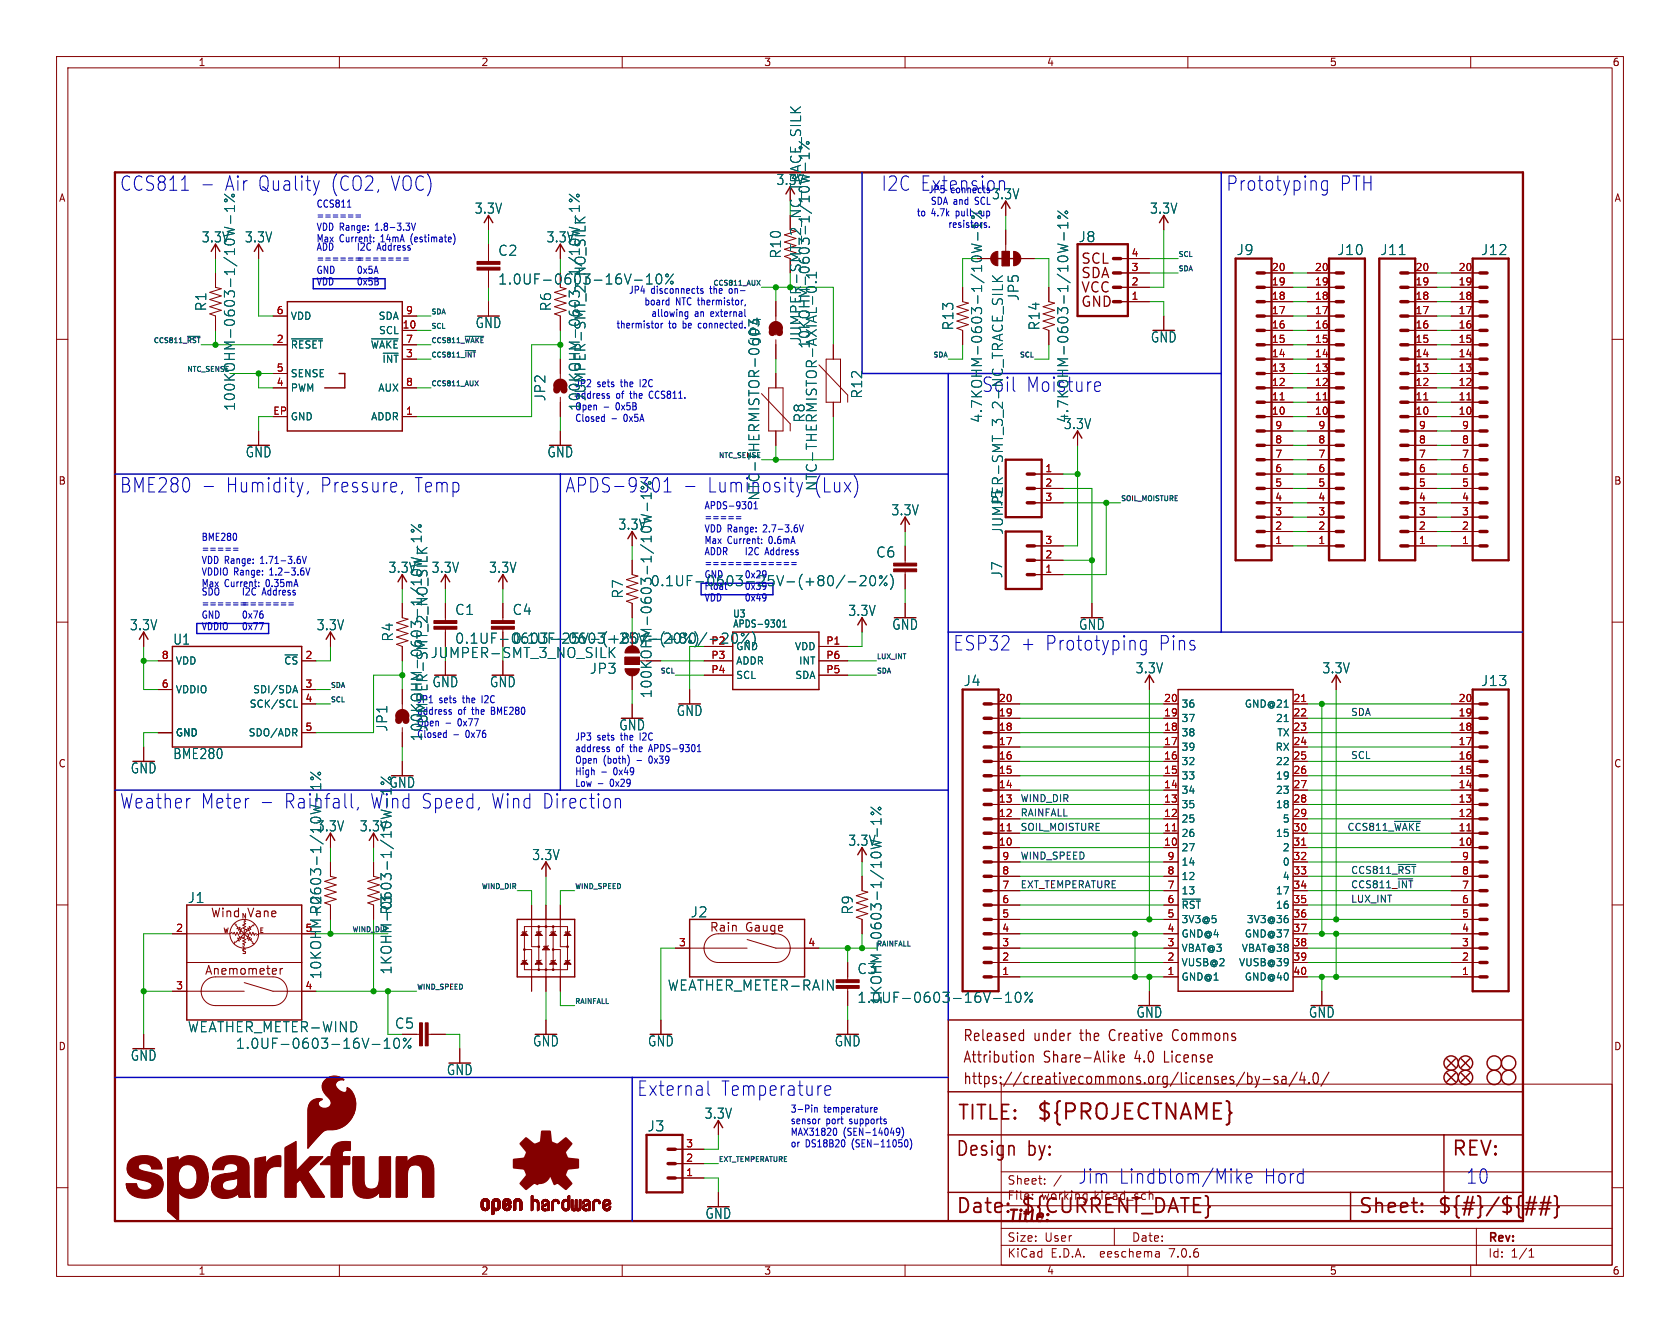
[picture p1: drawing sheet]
<svg xmlns="http://www.w3.org/2000/svg" width="297mm" height="236mm" viewBox="0 0 297 236" stroke-linecap="round" stroke-linejoin="round" font-family="sans-serif">
<defs><g id="words">
<text font-size="3.8" fill="#840000" x="183.1" y="198.4">${PROJECTNAME}</text>
<g font-size="3.5" fill="#0000c2">
<text x="21.1" y="34">CCS811</text>
<text x="58.4" y="34">(CO2,</text>
<text x="69" y="34">VOC)</text>
<text x="155.7" y="34">I2C Extension</text>
<text x="216.7" y="34">Prototyping</text>
<text x="236.7" y="34">PTH</text>
<text x="21.1" y="87.3">BME280</text>
<text x="39.8" y="87.3">Humidity,</text>
<text x="56.5" y="87.3">Pressure,</text>
<text x="73.2" y="87.3">Temp</text>
<text x="143.8" y="87.3">(Lux)</text>
<text x="168.4" y="115.3">ESP32</text>
<text x="180.4" y="115.3">+</text>
<text x="184.7" y="115.3">Prototyping</text>
<text x="204.8" y="115.3">Pins</text>
<text x="21.1" y="143.2">Weather</text>
<text x="35.4" y="143.2">Meter</text>
<text x="86.8" y="143.2">Wind Direction</text>
<text x="112.5" y="194">External</text>
<text x="127.4" y="194">Temperature</text>
<text x="190.5" y="209.5">Jim</text>
<text x="197.7" y="209.5">Lindblom/Mike</text>
<text x="223.3" y="209.5">Hord</text>
<text x="259.1" y="209.5">10</text>
</g>
<g font-size="3.5" fill="#006464">
<text x="39.6" y="34">Air Quality</text>
<text x="173.5" y="69.5">Soil</text>
<text x="181.3" y="69.5">Moisture</text>
<text x="99.8" y="87.3">APDS-9301</text>
<text x="125" y="87.3">Luminosity</text>
<text x="50.2" y="143.2">Rainfall,</text>
<text x="65.4" y="143.2">Wind Speed,</text>
</g>
<g font-size="3.5" fill="#840000">
<text x="169.2" y="198.4">TITLE:</text>
<text x="168.9" y="204.8">Design</text>
<text x="181.6" y="204.8">by:</text>
<text x="256.5" y="204.8">REV:</text>
<text x="168.9" y="214.9">Date:</text>
<text x="180.3" y="214.9">${CURRENT_DATE}</text>
<text x="240" y="214.9">Sheet:</text>
<text x="254" y="214.9">${#}/${##}</text>
</g>
<text font-size="2.8" fill="#840000" x="178" y="216.6">Title:</text>
<g font-size="2.7" fill="#840000">
<text x="170.2" y="184.4">Released</text>
<text x="182.7" y="184.4">under</text>
<text x="191.1" y="184.4">the</text>
<text x="196.5" y="184.4">Creative</text>
<text x="208" y="184.4">Commons</text>
<text x="170.2" y="188.2">Attribution</text>
<text x="170.2" y="192">https://creativecommons.org/licenses/by-sa/4.0/</text>
<text x="184.5" y="188.2">Share-Alike</text>
<text x="200.8" y="188.2">4.0</text>
<text x="206.2" y="188.2">License</text>
</g>
<g font-size="2.5" fill="#006464">
<text x="137.2" y="32.9">3.3V</text>
<text x="175.3" y="35.5">3.3V</text>
<text x="83.8" y="38">3.3V</text>
<text x="203.2" y="38">3.3V</text>
<text x="35.6" y="43.1">3.3V</text>
<text x="43.2" y="43.1">3.3V</text>
<text x="88" y="45.4">C2</text>
<text x="96.5" y="43.1">3.3V</text>
<text x="138.3" y="45.8" transform="rotate(-90 138.3 45.8)">R10</text>
<text x="190.6" y="43">J8</text>
<text x="218.5" y="45.3">J9</text>
<text x="236.4" y="45.3">J10</text>
<text x="243.9" y="45.3">J11</text>
<text x="261.8" y="45.3">J12</text>
<text x="88" y="50.5">1.0UF-0603-16V-10%</text>
<text x="180.3" y="53.3" transform="rotate(-90 180.3 53.3)">JP5</text>
<text x="36.7" y="55.1" transform="rotate(-90 36.7 55.1)">R1</text>
<text x="84" y="58.2">GND</text>
<text x="97.6" y="55.1" transform="rotate(-90 97.6 55.1)">R6</text>
<text x="168.8" y="58.5" transform="rotate(-90 168.8 58.5)">R13</text>
<text x="184" y="58.5" transform="rotate(-90 184 58.5)">R14</text>
<text x="143.4" y="61.7" transform="rotate(-90 143.4 61.7)">10KOHM-0603-1/10W-1%</text>
<text x="203.4" y="60.8">GND</text>
<text x="96.6" y="71" transform="rotate(-90 96.6 71)">JP2</text>
<text x="103.7" y="71" transform="rotate(-90 103.7 71)">JUMPER-SMT_2_NO_SILK</text>
<text x="152.6" y="70.6" transform="rotate(-90 152.6 70.6)">R12</text>
<text x="41.8" y="72.7" transform="rotate(-90 41.8 72.7)">100KOHM-0603-1/10W-1%</text>
<text x="102.7" y="72.7" transform="rotate(-90 102.7 72.7)">100KOHM-0603-1/10W-1%</text>
<text x="142.5" y="74.8" transform="rotate(-90 142.5 74.8)">R8</text>
<text x="173.8" y="74.9" transform="rotate(-90 173.8 74.9)">4.7KOHM-0603-1/10W-1%</text>
<text x="188" y="76.1">3.3V</text>
<text x="189.1" y="74.9" transform="rotate(-90 189.1 74.9)">4.7KOHM-0603-1/10W-1%</text>
<text x="43.3" y="81.1">GND</text>
<text x="96.7" y="81.1">GND</text>
<text x="134.5" y="88.6" transform="rotate(-90 134.5 88.6)">NTC-THERMISTOR-0603JP4</text>
<text x="144.6" y="86.9" transform="rotate(-90 144.6 86.9)">NTC-THERMISTOR-AXIAL-0.1</text>
<text x="177.4" y="89.6" transform="rotate(-90 177.4 89.6)">J5</text>
<text x="109.2" y="93.9">3.3V</text>
<text x="157.5" y="91.3">3.3V</text>
<text x="177.5" y="94.6" transform="rotate(-90 177.5 94.6)">JUMPER-SMT_3_2-NC_TRACE_SILK</text>
<text x="68.6" y="101.5">3.3V</text>
<text x="76.2" y="101.5">3.3V</text>
<text x="86.4" y="101.5">3.3V</text>
<text x="154.8" y="98.8">C6</text>
<text x="110.3" y="105.9" transform="rotate(-90 110.3 105.9)">R7</text>
<text x="114.9" y="103.9">0.1UF-0603-25V-(+80/-20%)</text>
<text x="177.4" y="102.3" transform="rotate(-90 177.4 102.3)">J7</text>
<text x="22.9" y="111.7">3.3V</text>
<text x="55.9" y="111.7">3.3V</text>
<text x="69.7" y="113.5" transform="rotate(-90 69.7 113.5)">R4</text>
<text x="80.4" y="108.9">C1</text>
<text x="90.5" y="108.9">C4</text>
<text x="149.9" y="109.1">3.3V</text>
<text x="157.6" y="111.6">GND</text>
<text x="190.7" y="111.6">GND</text>
<text x="30.5" y="114.2">U1</text>
<text x="76.1" y="116.6">JUMPER-SMT_3_NO_SILK</text>
<text x="104.2" y="119.4">JP3</text>
<text x="200.7" y="119.3">3.3V</text>
<text x="233.7" y="119.3">3.3V</text>
<text x="76.4" y="121.7">GND</text>
<text x="86.5" y="121.7">GND</text>
<text x="115.4" y="123.5" transform="rotate(-90 115.4 123.5)">100KOHM-0603-1/10W-1%</text>
<text x="170.3" y="121.5">J4</text>
<text x="261.8" y="121.5">J13</text>
<text x="68.7" y="129.4" transform="rotate(-90 68.7 129.4)">JP1</text>
<text x="74.8" y="131.2" transform="rotate(-90 74.8 131.2)">100KOHM-0603-1/10W-1%</text>
<text x="75.8" y="129.4" transform="rotate(-90 75.8 129.4)">JUMPER-SMT_2_NO_SILK</text>
<text x="109.4" y="129.3">GND</text>
<text x="119.5" y="126.8">GND</text>
<text x="23" y="137">GND</text>
<text x="30.5" y="134.4">BME280</text>
<text x="68.7" y="139.5">GND</text>
<text x="55.9" y="147.2">3.3V</text>
<text x="63.5" y="147.2">3.3V</text>
<text x="149.9" y="149.8">3.3V</text>
<text x="94" y="152.3">3.3V</text>
<text x="33.1" y="159.9">J1</text>
<text x="57" y="161.8" transform="rotate(-90 57 161.8)">R2</text>
<text x="69.4" y="161.8" transform="rotate(-90 69.4 161.8)">R3</text>
<text x="151" y="161.8" transform="rotate(-90 151 161.8)">R9</text>
<text x="122" y="162.4">J2</text>
<text x="57" y="173.2" transform="rotate(-90 57 173.2)">10KOHM-0603-1/10W-1%</text>
<text x="69.4" y="172.4" transform="rotate(-90 69.4 172.4)">1KOHM-0603-1/10W-1%</text>
<text x="151.5" y="172.4">C3</text>
<text x="118" y="175.4">WEATHER_METER-RAIN</text>
<text x="151.5" y="177.5">1.0UF-0603-16V-10%</text>
<text x="156.1" y="177.7" transform="rotate(-90 156.1 177.7)">1KOHM-0603-1/10W-1%</text>
<text x="33.1" y="182.7">WEATHER_METER-WIND</text>
<text x="41.6" y="185.6">1.0UF-0603-16V-10%</text>
<text x="69.7" y="182.1">C5</text>
<text x="94.1" y="185.2">GND</text>
<text x="114.5" y="185.2">GND</text>
<text x="147.5" y="185.2">GND</text>
<text x="200.8" y="180.1">GND</text>
<text x="231.3" y="180.1">GND</text>
<text x="23" y="187.8">GND</text>
<text x="78.9" y="190.3">GND</text>
<text x="114.4" y="200.3">J3</text>
<text x="124.5" y="198">3.3V</text>
<text x="124.6" y="215.7">GND</text>
</g>
<g font-size="2.5" fill="#840000">
<text x="191" y="46.9">SCL</text>
<text x="191" y="49.5">SDA</text>
<text x="191" y="52">VCC</text>
<text x="191" y="54.6">GND</text>
<text x="90.5" y="114">0.1UF-0603-25V-(+80/-20%)</text>
</g>
<text font-size="2.5" fill="#009600" x="141.8" y="60.9" transform="rotate(-90 141.8 60.9)">JUMPER-SMT_2_NC_TRACE_SILK</text>
<g font-size="2.1" fill="#840000">
<text x="37.2" y="162.4">Wind</text>
<text x="43.8" y="162.4">Vane</text>
<text x="125.4" y="165">Rain</text>
<text x="131.8" y="165">Gauge</text>
<text x="36.1" y="172.6">Anemometer</text>
<text x="178" y="209.7">Sheet:</text>
<text x="178" y="212.4">File:</text>
<text x="184.1" y="212.4">working.kicad_sch</text>
<text x="178" y="219.8">Size:</text>
<text x="184.7" y="219.8">User</text>
<text x="200" y="219.8">Date:</text>
<text x="263" y="220">Rev:</text>
<text x="178" y="222.6">KiCad</text>
<text x="185.7" y="222.6">E.D.A.</text>
<text x="194.6" y="222.6">eeschema</text>
<text x="207" y="222.6">7.0.6</text>
<text x="263" y="222.6">Id:</text>
<text x="267.1" y="222.6">1/1</text>
</g>
<g font-size="1.8" fill="#840000">
<text x="35" y="11.9">1</text>
<text x="85" y="11.9">2</text>
<text x="135" y="11.9">3</text>
<text x="185" y="11.9">4</text>
<text x="235" y="11.9">5</text>
<text x="285" y="11.9">6</text>
<text x="10.3" y="35.9">A</text>
<text x="285.3" y="35.9">A</text>
<text x="10.3" y="85.9">B</text>
<text x="285.3" y="85.9">B</text>
<text x="10.3" y="135.9">C</text>
<text x="285.3" y="135.9">C</text>
<text x="10.3" y="185.9">D</text>
<text x="285.3" y="185.9">D</text>
<text x="35" y="225.6">1</text>
<text x="85" y="225.6">2</text>
<text x="135" y="225.6">3</text>
<text x="185" y="225.6">4</text>
<text x="235" y="225.6">5</text>
<text x="285" y="225.6">6</text>
</g>
<g font-size="1.8" fill="#0000c2">
<text x="164.1" y="34.3">JP5</text>
<text x="168.1" y="34.3">connects</text>
<text x="55.9" y="36.8">CCS811</text>
<text x="55.9" y="38.8">======</text>
<text x="55.9" y="40.9">VDD Range:</text>
<text x="66.5" y="40.9">1.8-3.3V</text>
<text x="162" y="38.3">to</text>
<text x="164.4" y="36.3">SDA and</text>
<text x="164.6" y="38.3">4.7k</text>
<text x="55.9" y="44.4">ADD</text>
<text x="55.9" y="46.5">======</text>
<text x="55.9" y="42.9">Max</text>
<text x="60" y="42.9">Current:</text>
<text x="63" y="44.4">I2C</text>
<text x="63" y="46.5">=======</text>
<text x="66.7" y="44.4">Address</text>
<text x="67.5" y="42.9">14mA</text>
<text x="73" y="42.9">(estimate)</text>
<text x="55.9" y="48.5">GND</text>
<text x="55.9" y="50.6">VDD</text>
<text x="63" y="48.5">0x5A</text>
<text x="63" y="50.6">0x5B</text>
<text x="111.1" y="52">JP4</text>
<text x="125.7" y="52">the</text>
<text x="129.3" y="52">on-</text>
<text x="108.9" y="58.2">thermistor</text>
<text x="113.8" y="54.1">board</text>
<text x="115" y="56.1">allowing</text>
<text x="118.2" y="58.2">to</text>
<text x="119.4" y="54.1">NTC thermistor,</text>
<text x="120.9" y="58.2">be</text>
<text x="122.8" y="56.1">an</text>
<text x="123.8" y="58.2">connected.</text>
<text x="125.8" y="56.1">external</text>
<text x="105.6" y="68.7">sets</text>
<text x="108.9" y="70.7">of</text>
<text x="109.9" y="68.7">the</text>
<text x="111.6" y="70.7">the</text>
<text x="113.5" y="68.7">I2C</text>
<text x="115.2" y="70.7">CCS811.</text>
<text x="101.6" y="74.8">Closed</text>
<text x="106.7" y="72.8">-</text>
<text x="108.1" y="74.8">-</text>
<text x="109.1" y="72.8">0x5B</text>
<text x="110.5" y="74.8">0x5A</text>
<text x="35.6" y="95.7">BME280</text>
<text x="124.5" y="90.1">APDS-9301</text>
<text x="124.5" y="92.2">=====</text>
<text x="124.5" y="94.2">VDD Range:</text>
<text x="135.1" y="94.2">2.7-3.6V</text>
<text x="35.6" y="97.8">=====</text>
<text x="35.6" y="99.8">VDD Range:</text>
<text x="35.6" y="101.8">VDDIO Range:</text>
<text x="46.2" y="99.8">1.71-3.6V</text>
<text x="47.9" y="101.8">1.2-3.6V</text>
<text x="124.5" y="98.3">ADDR</text>
<text x="124.5" y="100.3">======</text>
<text x="124.5" y="96.3">Max</text>
<text x="128.6" y="96.3">Current:</text>
<text x="131.6" y="98.3">I2C</text>
<text x="131.6" y="100.3">=======</text>
<text x="135.3" y="98.3">Address</text>
<text x="136.1" y="96.3">0.6mA</text>
<text x="35.6" y="105.4">SDO</text>
<text x="35.6" y="107.4">======</text>
<text x="35.6" y="103.9">Max</text>
<text x="39.7" y="103.9">Current:</text>
<text x="42.7" y="105.4">I2C</text>
<text x="42.7" y="107.4">=======</text>
<text x="46.4" y="105.4">Address</text>
<text x="47.2" y="103.9">0.35mA</text>
<text x="124.5" y="106.4">VDD</text>
<text x="131.6" y="106.4">0x49</text>
<text x="35.6" y="109.5">GND</text>
<text x="35.6" y="111.5">VDDIO</text>
<text x="42.7" y="109.5">0x76</text>
<text x="42.7" y="111.5">0x77</text>
<text x="77.7" y="124.5">sets</text>
<text x="82" y="124.5">the</text>
<text x="85.6" y="124.5">I2C</text>
<text x="78.7" y="128.6">-</text>
<text x="80.1" y="130.7">-</text>
<text x="81" y="126.6">of</text>
<text x="81.1" y="128.6">0x77</text>
<text x="82.5" y="130.7">0x76</text>
<text x="83.7" y="126.6">the</text>
<text x="87.2" y="126.6">BME280</text>
<text x="101.6" y="131.1">JP3</text>
<text x="105.6" y="131.1">sets</text>
<text x="109.9" y="131.1">the</text>
<text x="113.5" y="131.1">I2C</text>
<text x="101.6" y="133.2">address</text>
<text x="101.6" y="135.2">Open</text>
<text x="101.6" y="137.3">High</text>
<text x="106.3" y="137.3">-</text>
<text x="106.7" y="135.2">(both)</text>
<text x="108.7" y="137.3">0x49</text>
<text x="108.9" y="133.2">of</text>
<text x="111.6" y="133.2">the</text>
<text x="112.7" y="135.2">-</text>
<text x="115.1" y="135.2">0x39</text>
<text x="115.2" y="133.2">APDS-9301</text>
<text x="101.6" y="139.3">Low</text>
<text x="105.6" y="139.3">-</text>
<text x="108" y="139.3">0x29</text>
<text x="139.7" y="197.1">3-Pin</text>
<text x="145.7" y="197.1">temperature</text>
<text x="139.7" y="199.1">sensor</text>
<text x="139.7" y="201.1">MAX31820</text>
<text x="139.7" y="203.2">or</text>
<text x="142.4" y="203.2">DS18B20</text>
<text x="146.1" y="199.1">port</text>
<text x="149.1" y="201.1">(SEN-14049)</text>
<text x="150.4" y="199.1">supports</text>
<text x="150.8" y="203.2">(SEN-11050)</text>
</g>
<g font-size="1.8" fill="#006464">
<text x="167.5" y="40.4">resistors.</text>
<text x="169.1" y="38.3">pull-up</text>
<text x="172.5" y="36.3">SCL</text>
<text x="115.1" y="52">disconnects</text>
<text x="51.3" y="56.7">VDD</text>
<text x="66.8" y="56.7">SDA</text>
<text x="66.9" y="59.3">SCL</text>
<text x="51.3" y="61.8">~{RESET}</text>
<text x="65.4" y="61.8">~{WAKE}</text>
<text x="67.5" y="64.4">~{INT}</text>
<text x="51.3" y="69.4">PWM</text>
<text x="51.3" y="66.9">SENSE</text>
<text x="66.8" y="69.4">AUX</text>
<text x="101.6" y="68.7">JP2</text>
<text x="101.6" y="70.7">address</text>
<text x="51.3" y="74.5">GND</text>
<text x="65.5" y="74.5">ADDR</text>
<text x="101.6" y="72.8">Open</text>
<text x="124.5" y="102.3">GND</text>
<text x="124.5" y="104.4">Float</text>
<text x="131.6" y="102.3">0x29</text>
<text x="131.6" y="104.4">0x39</text>
<text x="129.5" y="109.4">U3</text>
<text x="129.5" y="111.2">APDS-9301</text>
<text x="31" y="117.7">VDD</text>
<text x="50.1" y="117.7">~{CS}</text>
<text x="125.7" y="114">P2</text>
<text x="130" y="115.2">GND</text>
<text x="130" y="117.7">ADDR</text>
<text x="140.4" y="115.2">VDD</text>
<text x="141.2" y="117.7">INT</text>
<text x="31" y="122.8">VDDIO</text>
<text x="44" y="125.3">SCK/SCL</text>
<text x="44.6" y="122.8">SDI/SDA</text>
<text x="73.7" y="124.5">JP1</text>
<text x="130" y="120.2">SCL</text>
<text x="140.5" y="120.2">SDA</text>
<text x="208.8" y="125.3">36</text>
<text x="220" y="125.3">GND@21</text>
<text x="31" y="130.4">GND</text>
<text x="43.9" y="130.4">SDO/ADR</text>
<text x="73.7" y="126.6">address</text>
<text x="73.7" y="128.6">Open</text>
<text x="73.7" y="130.7">Closed</text>
<text x="208.8" y="130.4">38</text>
<text x="208.8" y="127.9">37</text>
<text x="225.5" y="127.9">21</text>
<text x="225.7" y="130.4">TX</text>
<text x="208.8" y="135.5">32</text>
<text x="208.8" y="132.9">39</text>
<text x="225.4" y="132.9">RX</text>
<text x="225.5" y="135.5">22</text>
<text x="208.8" y="143.1">35</text>
<text x="208.8" y="140.6">34</text>
<text x="208.8" y="138">33</text>
<text x="225.5" y="138">19</text>
<text x="225.5" y="140.6">23</text>
<text x="225.5" y="143.1">18</text>
<text x="208.8" y="148.2">26</text>
<text x="208.8" y="145.6">25</text>
<text x="225.5" y="148.2">15</text>
<text x="226.7" y="145.6">5</text>
<text x="208.8" y="150.7">27</text>
<text x="208.8" y="155.8">12</text>
<text x="208.8" y="153.3">14</text>
<text x="226.7" y="150.7">2</text>
<text x="226.7" y="153.3">0</text>
<text x="226.7" y="155.8">4</text>
<text x="208.8" y="160.9">~{RST}</text>
<text x="208.8" y="158.3">13</text>
<text x="225.5" y="158.3">17</text>
<text x="225.5" y="160.9">16</text>
<text x="208.8" y="166">GND@4</text>
<text x="208.8" y="163.4">3V3@5</text>
<text x="220" y="166">GND@37</text>
<text x="220.3" y="163.4">3V3@36</text>
<text x="208.8" y="173.6">GND@1</text>
<text x="208.8" y="171">VUSB@2</text>
<text x="208.8" y="168.5">VBAT@3</text>
<text x="218.9" y="171">VUSB@39</text>
<text x="219.4" y="168.5">VBAT@38</text>
<text x="220" y="173.6">GND@40</text>
</g>
<g font-size="1.8" fill="#a90000">
<text x="200" y="45.5">4</text>
<text x="200" y="53.1">1</text>
<text x="200" y="50.5">2</text>
<text x="200" y="48">3</text>
<text x="224.7" y="53.1">18</text>
<text x="224.7" y="50.5">19</text>
<text x="224.7" y="48">20</text>
<text x="232.4" y="53.1">18</text>
<text x="232.4" y="50.5">19</text>
<text x="232.4" y="48">20</text>
<text x="250.1" y="53.1">18</text>
<text x="250.1" y="50.5">19</text>
<text x="250.1" y="48">20</text>
<text x="257.8" y="53.1">18</text>
<text x="257.8" y="50.5">19</text>
<text x="257.8" y="48">20</text>
<text x="48.8" y="55.6">6</text>
<text x="71.1" y="58.2">10</text>
<text x="71.7" y="55.6">9</text>
<text x="224.7" y="58.2">16</text>
<text x="224.7" y="55.6">17</text>
<text x="232.4" y="58.2">16</text>
<text x="232.4" y="55.6">17</text>
<text x="250.1" y="58.2">16</text>
<text x="250.1" y="55.6">17</text>
<text x="257.8" y="58.2">16</text>
<text x="257.8" y="55.6">17</text>
<text x="48.8" y="60.7">2</text>
<text x="48.8" y="65.8">5</text>
<text x="71.7" y="63.2">3</text>
<text x="71.7" y="60.7">7</text>
<text x="224.7" y="65.8">13</text>
<text x="224.7" y="63.2">14</text>
<text x="224.7" y="60.7">15</text>
<text x="232.4" y="65.8">13</text>
<text x="232.4" y="63.2">14</text>
<text x="232.4" y="60.7">15</text>
<text x="250.1" y="65.8">13</text>
<text x="250.1" y="63.2">14</text>
<text x="250.1" y="60.7">15</text>
<text x="257.8" y="65.8">13</text>
<text x="257.8" y="63.2">14</text>
<text x="257.8" y="60.7">15</text>
<text x="48.8" y="68.3">4</text>
<text x="71.7" y="68.3">8</text>
<text x="224.7" y="70.9">11</text>
<text x="224.7" y="68.3">12</text>
<text x="232.4" y="70.9">11</text>
<text x="232.4" y="68.3">12</text>
<text x="250.1" y="70.9">11</text>
<text x="250.1" y="68.3">12</text>
<text x="257.8" y="70.9">11</text>
<text x="257.8" y="68.3">12</text>
<text x="48.2" y="73.4">EP</text>
<text x="71.7" y="73.4">1</text>
<text x="224.7" y="73.4">10</text>
<text x="225.4" y="75.9">9</text>
<text x="232.4" y="73.4">10</text>
<text x="233" y="75.9">9</text>
<text x="250.1" y="73.4">10</text>
<text x="250.8" y="75.9">9</text>
<text x="257.8" y="73.4">10</text>
<text x="258.4" y="75.9">9</text>
<text x="184.7" y="83.6">1</text>
<text x="225.4" y="83.6">6</text>
<text x="225.4" y="81">7</text>
<text x="225.4" y="78.5">8</text>
<text x="233" y="83.6">6</text>
<text x="233" y="81">7</text>
<text x="233" y="78.5">8</text>
<text x="250.8" y="83.6">6</text>
<text x="250.8" y="81">7</text>
<text x="250.8" y="78.5">8</text>
<text x="258.4" y="83.6">6</text>
<text x="258.4" y="81">7</text>
<text x="258.4" y="78.5">8</text>
<text x="184.7" y="86.1">2</text>
<text x="184.7" y="88.6">3</text>
<text x="225.4" y="88.6">4</text>
<text x="225.4" y="86.1">5</text>
<text x="233" y="88.6">4</text>
<text x="233" y="86.1">5</text>
<text x="250.8" y="88.6">4</text>
<text x="250.8" y="86.1">5</text>
<text x="258.4" y="88.6">4</text>
<text x="258.4" y="86.1">5</text>
<text x="225.4" y="93.7">2</text>
<text x="225.4" y="91.2">3</text>
<text x="233" y="93.7">2</text>
<text x="233" y="91.2">3</text>
<text x="250.8" y="93.7">2</text>
<text x="250.8" y="91.2">3</text>
<text x="258.4" y="93.7">2</text>
<text x="258.4" y="91.2">3</text>
<text x="184.7" y="101.3">1</text>
<text x="184.7" y="98.8">2</text>
<text x="184.7" y="96.3">3</text>
<text x="225.4" y="96.3">1</text>
<text x="233" y="96.3">1</text>
<text x="250.8" y="96.3">1</text>
<text x="258.4" y="96.3">1</text>
<text x="28.5" y="116.6">8</text>
<text x="53.9" y="116.6">2</text>
<text x="125.7" y="116.6">P3</text>
<text x="125.7" y="119.1">P4</text>
<text x="146" y="114">P1</text>
<text x="146" y="119.1">P5</text>
<text x="146" y="116.6">P6</text>
<text x="28.5" y="121.7">6</text>
<text x="53.9" y="121.7">3</text>
<text x="53.9" y="124.2">4</text>
<text x="176.5" y="124.2">20</text>
<text x="205.7" y="124.2">20</text>
<text x="228.6" y="124.2">21</text>
<text x="257.8" y="124.2">20</text>
<text x="53.9" y="129.3">5</text>
<text x="176.5" y="131.8">17</text>
<text x="176.5" y="129.3">18</text>
<text x="176.5" y="126.7">19</text>
<text x="205.7" y="131.8">17</text>
<text x="205.7" y="129.3">18</text>
<text x="205.7" y="126.7">19</text>
<text x="228.6" y="126.7">22</text>
<text x="228.6" y="129.3">23</text>
<text x="228.6" y="131.8">24</text>
<text x="257.8" y="131.8">17</text>
<text x="257.8" y="129.3">18</text>
<text x="257.8" y="126.7">19</text>
<text x="176.5" y="136.9">15</text>
<text x="176.5" y="134.4">16</text>
<text x="205.7" y="136.9">15</text>
<text x="205.7" y="134.4">16</text>
<text x="228.6" y="134.4">25</text>
<text x="228.6" y="136.9">26</text>
<text x="257.8" y="136.9">15</text>
<text x="257.8" y="134.4">16</text>
<text x="176.5" y="142">13</text>
<text x="176.5" y="139.4">14</text>
<text x="205.7" y="142">13</text>
<text x="205.7" y="139.4">14</text>
<text x="228.6" y="139.4">27</text>
<text x="228.6" y="142">28</text>
<text x="257.8" y="142">13</text>
<text x="257.8" y="139.4">14</text>
<text x="176.5" y="149.6">10</text>
<text x="176.5" y="147.1">11</text>
<text x="176.5" y="144.5">12</text>
<text x="205.7" y="149.6">10</text>
<text x="205.7" y="147.1">11</text>
<text x="205.7" y="144.5">12</text>
<text x="228.6" y="144.5">29</text>
<text x="228.6" y="147.1">30</text>
<text x="228.6" y="149.6">31</text>
<text x="257.8" y="149.6">10</text>
<text x="257.8" y="147.1">11</text>
<text x="257.8" y="144.5">12</text>
<text x="177.1" y="154.7">8</text>
<text x="177.1" y="152.1">9</text>
<text x="206.3" y="154.7">8</text>
<text x="206.3" y="152.1">9</text>
<text x="228.6" y="152.1">32</text>
<text x="228.6" y="154.7">33</text>
<text x="258.4" y="154.7">8</text>
<text x="258.4" y="152.1">9</text>
<text x="177.1" y="159.8">6</text>
<text x="177.1" y="157.2">7</text>
<text x="206.3" y="159.8">6</text>
<text x="206.3" y="157.2">7</text>
<text x="228.6" y="157.2">34</text>
<text x="228.6" y="159.8">35</text>
<text x="258.4" y="159.8">6</text>
<text x="258.4" y="157.2">7</text>
<text x="31" y="164.8">2</text>
<text x="53.9" y="164.8">5</text>
<text x="119.9" y="167.4">3</text>
<text x="142.8" y="167.4">4</text>
<text x="177.1" y="167.4">3</text>
<text x="177.1" y="164.8">4</text>
<text x="177.1" y="162.3">5</text>
<text x="206.3" y="167.4">3</text>
<text x="206.3" y="164.8">4</text>
<text x="206.3" y="162.3">5</text>
<text x="228.6" y="162.3">36</text>
<text x="228.6" y="164.8">37</text>
<text x="228.6" y="167.4">38</text>
<text x="258.4" y="167.4">3</text>
<text x="258.4" y="164.8">4</text>
<text x="258.4" y="162.3">5</text>
<text x="177.1" y="172.5">1</text>
<text x="177.1" y="169.9">2</text>
<text x="206.3" y="172.5">1</text>
<text x="206.3" y="169.9">2</text>
<text x="228.6" y="169.9">39</text>
<text x="228.6" y="172.5">40</text>
<text x="258.4" y="172.5">1</text>
<text x="258.4" y="169.9">2</text>
<text x="31" y="175">3</text>
<text x="53.9" y="175">4</text>
<text x="121.2" y="202.9">3</text>
<text x="121.2" y="208">1</text>
<text x="121.2" y="205.5">2</text>
</g>
<g font-size="1.7" fill="#0f0f0f">
<text x="238.8" y="126.7">SDA</text>
<text x="238.8" y="134.3">SCL</text>
<text x="180.3" y="141.9">WIND_DIR</text>
<text x="180.3" y="147">SOIL_MOISTURE</text>
<text x="180.3" y="144.4">RAINFALL</text>
<text x="238.1" y="147">CCS811_~{WAKE}</text>
<text x="180.3" y="152.1">WIND_SPEED</text>
<text x="238.8" y="154.6">CCS811_~{RST}</text>
<text x="180.3" y="157.1">EXT_TEMPERATURE</text>
<text x="238.8" y="159.7">LUX_INT</text>
<text x="238.8" y="157.1">CCS811_~{INT}</text>
</g>
<g font-size="1.2" fill="#0f0f0f">
<text x="208.3" y="45.5">SCL</text>
<text x="126" y="50.6">CCS811_AUX</text>
<text x="208.3" y="48">SDA</text>
<text x="76.2" y="58.2">SCL</text>
<text x="76.2" y="55.6">SDA</text>
<text x="27" y="60.7">CCS811_~{RST}</text>
<text x="76.2" y="60.7">CCS811_~{WAKE}</text>
<text x="76.2" y="63.3">CCS811_~{INT}</text>
<text x="164.9" y="63.3">SDA</text>
<text x="180.1" y="63.3">SCL</text>
<text x="76.2" y="68.3">CCS811_AUX</text>
<text x="198.1" y="88.7">SOIL_MOISTURE</text>
<text x="116.6" y="119.1">SCL</text>
<text x="154.9" y="116.6">LUX_INT</text>
<text x="154.9" y="119.1">SDA</text>
<text x="58.4" y="121.7">SDA</text>
<text x="58.4" y="124.2">SCL</text>
<text x="85" y="157.2">WIND_DIR</text>
<text x="101.6" y="157.2">WIND_SPEED</text>
<text x="154.9" y="167.4">RAINFALL</text>
<text x="73.7" y="175">WIND_SPEED</text>
<text x="101.6" y="177.6">RAINFALL</text>
<text x="127" y="205.5">EXT_TEMPERATURE</text>
</g>
<g font-size="1.2" fill="#006464">
<text x="33" y="65.8">NTC_SENSE</text>
<text x="126.9" y="81">NTC_SENSE</text>
<text x="62.2" y="164.9">WIND_DIR</text>
</g>
<g font-size="1.1" fill="#840000">
<text x="39.4" y="165.1">W</text>
<text x="42.6" y="162.6">N</text>
<text x="45.8" y="165.1">E</text>
<text x="42.6" y="168.9">S</text>
</g>
</g></defs>
<g fill="none" stroke="#840000" stroke-width=".18">
<path d="M10 10h277v215.7h-277zM12 12h273v211.7h-273zM60 10v2M110 10v2M160 10v2M210 10v2M260 10v2M86.4 38.1v2.5M177.8 35.6v2.5M205.7 38.1v2.5M10 60h2M38.1 48.3v2.5l1 .3-2 .6 2 .6-2 .7 2 .6-2 .6 2 .7-2 .6 1 .4v2.5"/>
<path d="M38.1 43.2v2.5M45.7 43.2v2.5M48.3 55.9h2.5M71.1 58.4h2.6M71.1 55.9h2.6M86.4 43.2v3M86.4 47.8v3M86.4 53.3v2.6M99.1 43.2v2.5M100.1 51.1l-2.1 .6 2.1 .6-2.1 .7 2.1 .6-2.1 .6 2.1 .7-2.1 .6 1.1 .4v2.5M137.2 53.3v3.5M140.7 40.9l-2 .6 2 .7-2 .6 2 .6-2 .7 2 .6-2 .6 1 .4"/>
<path d="M170.2 50.8v2.5l1 .3-2 .6 2 .7-2 .6 2 .6-2 .7 2 .6-2 .6 1 .4v2.6M172.7 45.7h2.6M177.2 44.5h1.2v2.5h-1.2zM177.8 40.6v3.9M180.3 45.7h2.6M185.4 50.8v2.5l1 .3-2 .6 2 .7-2 .6 2 .6-2 .7 2 .6-2 .6 1 .4v2.6M198.1 53.3h5.1M198.1 50.8h5.1M198.1 48.3h5.1M198.1 45.7h5.1M205.7 55.9v2.5M223.5 58.4h5.1"/>
<path d="M223.5 55.9h5.1M223.5 53.3h5.1M223.5 50.8h5.1M223.5 48.3h5.1M231.1 58.4h5.1M231.1 55.9h5.1M231.1 53.3h5.1M231.1 50.8h5.1M231.1 48.3h5.1M248.9 58.4h5.1M248.9 55.9h5.1M248.9 53.3h5.1"/>
<path d="M248.9 50.8h5.1M248.9 48.3h5.1M256.5 58.4h5.1M256.5 55.9h5.1M256.5 53.3h5.1M256.5 50.8h5.1M256.5 48.3h5.1M285 60h2M45.7 76.2v2.5M48.3 68.6h2.5M48.3 66h2.5M48.3 61h2.5"/>
<path d="M71.1 73.7h2.6M71.1 68.6h2.6M71.1 63.5h2.6M71.1 61h2.6M99.1 63.5v3.4M99.1 70.2v3.5M99.1 76.2v2.5M134.6 69.6l5.1 5.3v1.3M135.9 68.6h2.5v7.6h-2.5zM137.2 60.1v3.4M137.2 66v2.6M137.2 76.2v2.5"/>
<path d="M144.8 64.5l5.1 5.4v1.2M146 63.5h2.6v7.6h-2.6zM147.3 61v2.5M147.3 71.1v2.6M190.5 76.2v2.5M223.5 73.7h5.1M223.5 71.1h5.1M223.5 68.6h5.1M223.5 66h5.1M223.5 63.5h5.1M223.5 61h5.1M223.5 78.7h5.1"/>
<path d="M223.5 76.2h5.1M231.1 73.7h5.1M231.1 71.1h5.1M231.1 68.6h5.1M231.1 66h5.1M231.1 63.5h5.1M231.1 61h5.1M231.1 78.7h5.1M231.1 76.2h5.1M248.9 73.7h5.1M248.9 71.1h5.1M248.9 68.6h5.1"/>
<path d="M248.9 66h5.1M248.9 63.5h5.1M248.9 61h5.1M248.9 78.7h5.1M248.9 76.2h5.1M256.5 73.7h5.1M256.5 71.1h5.1M256.5 68.6h5.1M256.5 66h5.1M256.5 63.5h5.1M256.5 61h5.1M256.5 78.7h5.1"/>
<path d="M256.5 76.2h5.1M111.8 94v2.5M111.8 99.1v2.5l1 .3-2.1 .6 2.1 .6-2.1 .7 2.1 .6-2.1 .6 2.1 .7-2.1 .6 1.1 .4v2.5M160 91.4v2.6M160 96.5v3.1M182.9 96.5h5.1M182.9 88.9h5.1M182.9 86.4h5.1M182.9 83.8h5.1M182.9 99.1h5.1M223.5 96.5h5.1M223.5 94h5.1"/>
<path d="M223.5 91.4h5.1M223.5 88.9h5.1M223.5 86.4h5.1M223.5 83.8h5.1M223.5 81.3h5.1M231.1 96.5h5.1M231.1 94h5.1M231.1 91.4h5.1M231.1 88.9h5.1M231.1 86.4h5.1M231.1 83.8h5.1M231.1 81.3h5.1"/>
<path d="M248.9 96.5h5.1M248.9 94h5.1M248.9 91.4h5.1M248.9 88.9h5.1M248.9 86.4h5.1M248.9 83.8h5.1M248.9 81.3h5.1M256.5 96.5h5.1M256.5 94h5.1M256.5 91.4h5.1M256.5 88.9h5.1M256.5 86.4h5.1"/>
<path d="M256.5 83.8h5.1M256.5 81.3h5.1M10 110h2M25.4 111.8v2.5M27.9 116.8h2.6M53.3 116.8h2.6M58.4 111.8v2.5M71.1 106.7v2.5l1 .3-2 .6 2 .6-2 .7 2 .6-2 .6 2 .7-2 .6 1 .4v2.5M71.1 101.6v2.5M78.7 101.6v2.5M78.7 106.7v3M78.7 111.3v3"/>
<path d="M78.7 116.8v2.6M88.9 101.6v2.5M88.9 106.7v3M88.9 111.3v3M88.9 116.8v2.6M111.8 119.4v2.5M113 116.2h-2.5v1.3h2.5M114.3 116.8h2.5M124.5 116.8h5M124.5 114.3h5M124.5 119.4h5M144.8 116.8h5.1"/>
<path d="M144.8 114.3h5.1M144.8 119.4h5.1M152.4 109.2v2.6M160 101.1v3M160 106.7v2.5M182.9 101.6h5.1M193 106.7v2.5M203.2 119.4v2.5M236.2 119.4v2.5M285 110h2M25.4 132.1v2.5M27.9 129.5h2.6"/>
<path d="M27.9 121.9h2.6M53.3 129.5h2.6M53.3 124.5h2.6M53.3 121.9h2.6M71.1 121.9v3.4M71.1 128.7v3.4M71.1 134.6v2.6M111.8 124.5v2.5M121.9 121.9v2.6M175.3 139.7h5M175.3 137.2h5M175.3 134.6h5"/>
<path d="M175.3 132.1h5M175.3 129.5h5M175.3 127h5M175.3 124.5h5M205.7 139.7h2.6M205.7 137.2h2.6M205.7 134.6h2.6M205.7 132.1h2.6M205.7 129.5h2.6M205.7 127h2.6M205.7 124.5h2.6M228.6 139.7h2.5"/>
<path d="M228.6 137.2h2.5M228.6 134.6h2.5M228.6 132.1h2.5M228.6 129.5h2.5M228.6 127h2.5M228.6 124.5h2.5M256.5 139.7h5.1M256.5 137.2h5.1M256.5 134.6h5.1M256.5 132.1h5.1M256.5 129.5h5.1M256.5 127h5.1"/>
<path d="M256.5 124.5h5.1M10 160h2M58.4 147.3v2.6M58.4 152.4v2.5l1 .3-2 .6 2 .7-2 .6 2 .6-2 .7 2 .6-2 .6 1 .4v2.6M66 152.4v2.5l1.1 .3-2.1 .6 2.1 .7-2.1 .6 2.1 .6-2.1 .7 2.1 .6-2.1 .6 1 .4v2.6M66 147.3v2.6M96.5 152.4v2.5M152.4 149.9v2.5M152.4 154.9v2.6l1 .2-2 .7 2 .6-2 .6 2 .7-2 .6 2 .6-2 .7 1 .4v2.5M175.3 149.9h5M175.3 147.3h5M175.3 144.8h5"/>
<path d="M175.3 142.2h5M175.3 157.5h5M175.3 154.9h5M175.3 152.4h5M205.7 149.9h2.6M205.7 147.3h2.6M205.7 144.8h2.6M205.7 142.2h2.6M205.7 157.5h2.6M205.7 154.9h2.6M205.7 152.4h2.6M228.6 149.9h2.5"/>
<path d="M228.6 147.3h2.5M228.6 144.8h2.5M228.6 142.2h2.5M228.6 157.5h2.5M228.6 154.9h2.5M228.6 152.4h2.5M256.5 149.9h5.1M256.5 147.3h5.1M256.5 144.8h5.1M256.5 142.2h5.1M256.5 157.5h5.1M256.5 154.9h5.1"/>
<path d="M256.5 152.4h5.1M285 160h2M30.5 175.3h12.7M33 170.2h20.3M36.3 173.5a2.54 2.54 0 0 1 1.8-.8h10.2a2.54 2.54 0 0 1 2.5 2.6 2.54 2.54 0 0 1-2.5 2.5h-10.2a2.54 2.54 0 0 1-2.3-1.6 2.54 2.54 0 0 1 .5-2.7zM41 164.8l-.4 .3h-10.1M41 165.1h.3l.1-.3 .3 .6 .2-.6 .3 .6 .2-.6 .1 .3h1.3l.1 .3 .3-.6 .2 .6 .3-.6 .3 .6 .1-.3h.2M41.4 163.3l.4 .1M41.5 166.5l-.1 .4M41.7 163.6l.3 .4-.1 .2 .5-.2-.2 .5 .5-.3-.3 .5 .3-.1 1 1 .2-.1-.2 .5 .5-.3-.3 .5 .5-.2-.1 .2 .4 .4M42.9 167.3l.3 .3M43.2 173.7l5.1 1.6h7.6"/>
<path d="M43.2 163.2l.2 .1-.5 .3 .5 .2-.5 .3 .5 .2-.2 .2v1.2l-.3 .2 .5 .2-.5 .3 .5 .2-.5 .3 .3 .1v.3M44.6 166.8l.4 .1M44.7 163.6l-.4 .4-.2-.2 .2 .5-.5-.2 .3 .5-.5-.3 .1 .3-1 1 .1 .3-.5-.3 .2 .5-.5-.2 .3 .5-.3-.2-.3 .4M45 163.3l-.2 .4M55.9 165.1h-10.2l-.4 .3M92.7 163.8h7.6v7.7h-7.6zM92.7 167.9h1.3v7.4M93.1 169.7l-.8 .3M93.1 164.7l-.8 .2M94 160v7.4h1.2M95.2 163.8v7.7M95.7 169.7l-.9 .3"/>
<path d="M95.7 164.7l-.9 .2M96.5 160v15.3M97 167.2l-.9 .2M97.8 167.9h1.3v7.4M97.8 163.8v7.7M98.2 164.7l-.8 .2M98.2 169.7l-.8 .3M99.1 160v7.4h1.2M100.8 169.7l-.9 .3M100.8 164.7l-.9 .2M119.4 167.6h12.7M125.2 165.8a2.54 2.54 0 0 1 1.8-.7h10.2a2.54 2.54 0 0 1 2.5 2.5 2.54 2.54 0 0 1-2.5 2.6h-10.2a2.54 2.54 0 0 1-2.3-1.6 2.54 2.54 0 0 1 .5-2.8z"/>
<path d="M132.1 166.1l5.1 1.5h7.6M149.9 170.2v3M149.9 174.8v3M175.3 172.7h5M175.3 170.2h5M175.3 167.6h5M175.3 165.1h5M175.3 162.6h5M175.3 160h5M203.2 175.3v2.5M205.7 172.7h2.6M205.7 170.2h2.6"/>
<path d="M205.7 167.6h2.6M205.7 165.1h2.6M205.7 162.6h2.6M205.7 160h2.6M228.6 172.7h2.5M228.6 170.2h2.5M228.6 167.6h2.5M228.6 165.1h2.5M228.6 162.6h2.5M228.6 160h2.5M233.7 175.3v2.5M256.5 172.7h5.1"/>
<path d="M256.5 170.2h5.1M256.5 167.6h5.1M256.5 165.1h5.1M256.5 162.6h5.1M256.5 160h5.1M25.4 182.9v2.5M71.1 182.9h3.1M75.7 182.9h3M81.3 185.4v2.6M96.5 180.3v2.6M116.8 180.3v2.6M127 198.1v2.6"/>
<path d="M149.9 180.3v2.6M177 191.7h108v32h-108zM10 210h2M119.4 208.3h5.1M119.4 205.7h5.1M119.4 203.2h5.1M127 210.8v2.6M177 217.2h108M177 213.2h108M177 207.2h108M184.7 209.2v.2M184.7 208.4v.2"/>
<path d="M187.6 207.8l-1.3 1.9M197 217.2v3M203.2 210.6v1.5M261 217.2v6.5M285 210h2M60 223.7v2M110 223.7v2M160 223.7v2M177 220.2h108M204.9 221.3l.1 1M205 222.2l-.2 .1M205 221.6l-.2 .1"/>
<path d="M210 223.7v2M260 223.7v2M270.3 222.3h.9M270.3 221.2l.4-.4v1.5"/>
<circle cx="43.2" cy="165.1" r="2.54"/>
</g>
<g fill="none" stroke="#840000" stroke-width=".25">
<path d="M85.6 39.4l.8-1.3 .7 1.3M139.7 33l-.8 1.3M177 36.8l.8-1.2 .8 1.2M205 39.4l.7-1.3 .8 1.3M37.3 44.5l.8-1.3 .8 1.3M45 44.5l.7-1.3 .8 1.3M50.8 53.3h20.3v22.9h-20.3zM98.3 44.5l.8-1.3 .7 1.3M137.2 57.4v1.8M176 45.7h3.8M59.9 66h1.1v2.6h-3.6M189.7 77.5l.8-1.3 .8 1.3"/>
<path d="M111 95.3l.8-1.3 .7 1.3M159.3 92.7l.7-1.3 .8 1.3M24.6 113l.8-1.2 .8 1.2M30.5 114.3h22.8v17.8h-22.8zM57.7 113l.7-1.2 .8 1.2M70.4 102.9l.7-1.3 .8 1.3M78 102.9l.7-1.3 .8 1.3M88.1 102.9l.8-1.3 .8 1.3M129.5 111.8h15.3v10.1h-15.3zM151.6 110.5l.8-1.3 .8 1.3M202.4 120.7l.8-1.3 .8 1.3M208.3 121.9h20.3v53.4h-20.3z"/>
<path d="M235.5 120.7l.7-1.3 .8 1.3M57.7 148.6l.7-1.3 .8 1.3M65.3 148.6l.7-1.3 .8 1.3M95.8 153.7l.7-1.3 .8 1.3M151.6 151.1l.8-1.2 .8 1.2M33 160h20.3v20.3h-20.3zM91.4 162.6h10.2v10.1h-10.2zM121.9 162.6h20.3v10.1h-20.3zM126.2 199.4l.8-1.3 .8 1.3M167.6 180.3h101.6v35.6h-101.6zM167.6 193h101.6M255.8 189.7l1.5 1.6"/>
<path d="M255.8 187.2l1.5 1.5M257.3 189.7l-1.5 1.6M257.3 187.2l-1.5 1.5M258.3 187.2l1.5 1.5M258.3 189.7l1.5 1.6M259.8 187.2l-1.5 1.5M259.8 189.7l-1.5 1.6M167.6 210.8h101.6M167.6 200.7h101.6M238.8 210.8v5.1M255.3 200.7v10.1"/>
<circle cx="256.5" cy="188" r="1.27"/>
<circle cx="256.5" cy="190.5" r="1.27"/>
<circle cx="259.1" cy="188" r="1.27"/>
<circle cx="259.1" cy="190.5" r="1.27"/>
<circle cx="264.2" cy="188" r="1.27"/>
<circle cx="264.2" cy="190.5" r="1.27"/>
<circle cx="266.7" cy="188" r="1.27"/>
<circle cx="266.7" cy="190.5" r="1.27"/>
</g>
<path d="M20.3 30.5h248.9v185.4h-248.9zM190.5 43.2h8.9v12.7h-8.9zM218.4 45.7h6.4v53.4h-6.4zM234.9 45.7h6.4v53.4h-6.4zM243.8 45.7h6.4v53.4h-6.4zM260.3 45.7h6.4v53.4h-6.4zM177.8 81.3h6.3v10.1h-6.3zM177.8 94h6.3v10.1h-6.3zM170.2 121.9h6.3v53.4h-6.3zM260.3 121.9h6.4v53.4h-6.4zM114.3 200.7h6.3v10.1h-6.3z" fill="none" stroke="#840000" stroke-width=".41"/>
<g fill="none" stroke="#006464" stroke-width=".18">
<path d="M139.8 18.9l1 1M141.5 18.9l-1 .8M40.8 38.1v1.4M41.5 36.4v1M41.5 36.9h-1.8l.5 .5M100.6 34.3l1.8 1.4M101.7 38.4l1 1M101.7 38.1v1.4M102.4 36.9h-1.8l.5 .5M102.4 36.4v1M103.4 38.4l-1 .7M141.3 30.9l1.8 .4-1.3 .3 1.3 .4-1.8 .4"/>
<path d="M141.3 27.6h1.8M141.3 25l1.8 1.4M143 25.1v.3M143.1 27.1v1M187 37.3l1.8 1.4M188.8 39.3v1M188.8 39.8h-1.8l.5 .5M39.7 40.2l1.8 .4-1.3 .3 1.3 .4-1.8 .4M51.5 59.9h5.5M65.7 59.9h4.7M100.6 40.2l1.8 .4M102.4 41.3l-1.8 .4"/>
<path d="M112.2 49.5h1.3M114.3 50.2h1M114.3 48.9l.5-.5v1.8M116.4 50.2a1.11 1.11 0 0 1 0-1.8h.2a1.11 1.11 0 0 1 0 1.8M119 48.4l-1.3 1.8M142.5 48.6h1.8M144.2 49.9h.1M144.2 50.9v.5M144.2 49.8l.1 .1M144.3 48.1v1M144.3 49.9l-.1 .1M171.8 43.1l1.7 .5-1.2 .3 1.2 .3-1.7 .5"/>
<path d="M172.9 41.1v1.4M175.4 49.8h1.8M175.4 48.8l1.1 1M177.2 50.4v.8M177.2 48.8l-1 .7M187 43.1l1.8 .5-1.3 .3 1.3 .3-1.8 .5M188.1 41.1v1.4M247.4 45h1M72.7 98.6l1.8 .4M72.7 92.8l1.8 1.3M73.7 96.8l1 1M73.8 96.6v1.3"/>
<path d="M74.5 99.7l-1.8 .4M74.5 94.8v1M74.5 95.3h-1.8l.5 .5M75.5 96.8l-1 .7M113.3 91l1.8 .4-1.3 .3 1.3 .4-1.8 .4M114.4 88.9v1.4M81 112l.4-.1a1.11 1.11 0 0 1 0 1.8h-.2a1.18 1.18 0 0 1-.2-1.7zM82.5 113.5v.2M83.3 113.7h1M83.3 112.4l.5-.5v1.8M85.1 111.9v1.5l.3 .3 .5-.1 .2-.2v-1.5M86.9 112.8h.6"/>
<path d="M87.8 111.9h-.9v1.8M88.5 113h1.3M108 115.2l.7 1.1M108.7 114.5l-1 1M122.7 112l.1 .1a1.38 1.38 0 0 1-.1 1.5M122.8 111.7a2.04 2.04 0 0 1 0 2.7M125 111.9l-1.6 2.2M127.7 112.1l.2-.2 .6 .1a.48 .48 0 0 1 .1 .7l-1 1h1.1M130.3 113.4a.92 .92 0 0 0-.5-1.5 1.08 1.08 0 0 0-.3 1.6M132 113.3h.3M132.4 111.9l-1.4 1.8M133.1 111.8l.4 1.1-.1 .7"/>
<path d="M137.7 109.6a.88 .88 0 0 1 0 1.3M138.4 110.9h.6M138.4 110l.3-.4v1.3M147.1 101.9l.1 .1a1.38 1.38 0 0 1-.1 1.5M149.4 101.7l-1.6 2.3M150 102.9h1.3M152.1 102l.2-.2 .6 .1a.48 .48 0 0 1 .1 .6l-1 1.1h1.1M154 101.9l.4-.1a1.11 1.11 0 0 1 0 1.8h-.2a1.18 1.18 0 0 1-.2-1.7zM156.8 101.8l-1.3 1.8M157.4 101.5a2.04 2.04 0 0 1 0 2.7M51.9 122.1h.6M52 125h.6"/>
<path d="M52.1 129.5l.4 .6M52.2 121.2l.4 1.3M52.4 129v.4M54.9 136.5l1.8 1.4M56.7 138.6v1M56.7 139.1h-1.8l.4 .3M67.4 137.4l1.7 1.3M227 127.6h.7M154 148.5l1.8 .5-1.3 .3 1.3 .3M154 142.7l1.8 1.4M155.1 146.5v1.4M155.8 144.7v1.1"/>
<path d="M155.8 145.2h-1.8l.5 .6M209 159h3.2M175.7 176.5h1.3M177.8 177.2h1M177.8 175.9l.5-.5v1.8M179.7 175.5l.4-.1a1.11 1.11 0 0 1 0 1.8h-.2a1.18 1.18 0 0 1-.2-1.7zM182.5 175.4l-1.3 1.8M65.8 184.7h1.4M67.9 185.3h1M67.9 184.1l.5-.5v1.7M69.8 183.7l.4-.1a1.11 1.11 0 0 1 0 1.7h-.2a1.08 1.08 0 0 1-.2-1.6zM72.7 183.6l-1.4 1.7"/>
<circle cx="100.9" cy="35.4" r=".25"/>
<circle cx="102.2" cy="34.6" r=".25"/>
<circle cx="187.3" cy="38.4" r=".25"/>
<circle cx="188.5" cy="37.5" r=".25"/>
<circle cx="117.9" cy="48.7" r=".25"/>
<circle cx="118.8" cy="50" r=".25"/>
<circle cx="73" cy="93.9" r=".25"/>
<circle cx="74.2" cy="93" r=".25"/>
<circle cx="131.3" cy="112.2" r=".25"/>
<circle cx="155.7" cy="102" r=".25"/>
<circle cx="156.6" cy="103.3" r=".25"/>
<circle cx="55.2" cy="137.6" r=".25"/>
<circle cx="56.4" cy="136.8" r=".25"/>
<circle cx="67.6" cy="138.5" r=".25"/>
<circle cx="154.2" cy="143.8" r=".25"/>
<circle cx="155.5" cy="143" r=".25"/>
<circle cx="181.4" cy="175.7" r=".25"/>
<circle cx="182.3" cy="177" r=".25"/>
<circle cx="71.6" cy="183.8" r=".25"/>
<circle cx="72.4" cy="185.1" r=".25"/>
</g>
<g fill="none" stroke="#840000" stroke-width=".61">
<path d="M196.8 53.3h1.3M196.8 50.8h1.3M196.8 48.3h1.3M196.8 45.7h1.3M222.2 58.4h1.3M222.2 55.9h1.3M222.2 53.3h1.3M222.2 50.8h1.3M222.2 48.3h1.3M236.2 58.4h1.3M236.2 55.9h1.3M236.2 53.3h1.3"/>
<path d="M236.2 50.8h1.3M236.2 48.3h1.3M247.6 58.4h1.3M247.6 55.9h1.3M247.6 53.3h1.3M247.6 50.8h1.3M247.6 48.3h1.3M261.6 58.4h1.3M261.6 55.9h1.3M261.6 53.3h1.3M261.6 50.8h1.3M261.6 48.3h1.3"/>
<path d="M222.2 78.7h1.3M222.2 76.2h1.3M222.2 73.7h1.3M222.2 71.1h1.3M222.2 68.6h1.3M222.2 66h1.3M222.2 63.5h1.3M222.2 61h1.3M236.2 78.7h1.3M236.2 76.2h1.3M236.2 73.7h1.3M236.2 71.1h1.3"/>
<path d="M236.2 68.6h1.3M236.2 66h1.3M236.2 63.5h1.3M236.2 61h1.3M247.6 78.7h1.3M247.6 76.2h1.3M247.6 73.7h1.3M247.6 71.1h1.3M247.6 68.6h1.3M247.6 66h1.3M247.6 63.5h1.3M247.6 61h1.3"/>
<path d="M261.6 78.7h1.3M261.6 76.2h1.3M261.6 73.7h1.3M261.6 71.1h1.3M261.6 68.6h1.3M261.6 66h1.3M261.6 63.5h1.3M261.6 61h1.3M181.6 96.5h1.3M181.6 88.9h1.3M181.6 86.4h1.3M181.6 83.8h1.3"/>
<path d="M181.6 99.1h1.3M222.2 96.5h1.3M222.2 94h1.3M222.2 91.4h1.3M222.2 88.9h1.3M222.2 86.4h1.3M222.2 83.8h1.3M222.2 81.3h1.3M236.2 96.5h1.3M236.2 94h1.3M236.2 91.4h1.3M236.2 88.9h1.3"/>
<path d="M236.2 86.4h1.3M236.2 83.8h1.3M236.2 81.3h1.3M247.6 96.5h1.3M247.6 94h1.3M247.6 91.4h1.3M247.6 88.9h1.3M247.6 86.4h1.3M247.6 83.8h1.3M247.6 81.3h1.3M261.6 96.5h1.3M261.6 94h1.3"/>
<path d="M261.6 91.4h1.3M261.6 88.9h1.3M261.6 86.4h1.3M261.6 83.8h1.3M261.6 81.3h1.3M181.6 101.6h1.3M174 139.7h1.3M174 137.2h1.3M174 134.6h1.3M174 132.1h1.3M174 129.5h1.3M174 127h1.3"/>
<path d="M174 124.5h1.3M261.6 139.7h1.3M261.6 137.2h1.3M261.6 134.6h1.3M261.6 132.1h1.3M261.6 129.5h1.3M261.6 127h1.3M261.6 124.5h1.3M174 157.5h1.3M174 154.9h1.3M174 152.4h1.3M174 149.9h1.3"/>
<path d="M174 147.3h1.3M174 144.8h1.3M174 142.2h1.3M261.6 157.5h1.3M261.6 154.9h1.3M261.6 152.4h1.3M261.6 149.9h1.3M261.6 147.3h1.3M261.6 144.8h1.3M261.6 142.2h1.3M174 172.7h1.3M174 170.2h1.3"/>
<path d="M174 167.6h1.3M174 165.1h1.3M174 162.6h1.3M174 160h1.3M261.6 172.7h1.3M261.6 170.2h1.3M261.6 167.6h1.3M261.6 165.1h1.3M261.6 162.6h1.3M261.6 160h1.3M118.1 208.3h1.3M118.1 205.7h1.3"/>
<path d="M118.1 203.2h1.3"/>
</g>
<g fill="#840000" stroke="#840000" stroke-width=".18">
<path d="M147.8 174.2h4.1v.6h-4.1z"/>
<path d="M147.8 173.2h4.1v.5h-4.1z"/>
<path d="M75.2 180.8h.5v4.1h-.5z"/>
<path d="M74.2 180.8h.5v4.1h-.5z"/>
<path d="M85.1 213.4h.3z"/>
<path d="M85.1 213.3l.3 .1z"/>
<path d="M85.1 213.3h.3z"/>
<path d="M85.1 213.2l.3 .1z"/>
<path d="M85.1 213.2h.3z"/>
<path d="M85.1 213.1l.3 .1z"/>
<path d="M85.1 213.1h.3z"/>
<path d="M85.1 213l.3 .1z"/>
<path d="M85.1 213h.3z"/>
<path d="M85.1 212.9l.3 .1z"/>
<path d="M85.1 212.9h.3z"/>
<path d="M85.1 212.8l.3 .1z"/>
<path d="M85.1 212.8h.3z"/>
<path d="M85.1 212.7l.3 .1z"/>
<path d="M85.1 212.7h.3z"/>
<path d="M85.1 212.6l.3 .1z"/>
<path d="M85.1 212.6h.3z"/>
<path d="M85.1 213.4h.4z"/>
<path d="M85.1 212.6h.4z"/>
<path d="M85.1 212.5l.4 .1z"/>
<path d="M85.1 212.5h.4z"/>
<path d="M85.1 213.5h.4z"/>
<path d="M85.1 213.4l.4 .1z"/>
<path d="M85.1 212.4l.4 .1z"/>
<path d="M85.1 213.6h.5z"/>
<path d="M85.1 213.5l.5 .1z"/>
<path d="M85.1 212.4h.4z"/>
<path d="M85.1 212.4h.5z"/>
<path d="M85.1 213.6h.6z"/>
<path d="M85.1 212.3l.6 .1z"/>
<path d="M85.1 213.6l.6 .1z"/>
<path d="M85.1 212.3h.6z"/>
<path d="M85.1 213.7h1.3z"/>
<path d="M85.1 213.7h.6z"/>
<path d="M85.1 212.3h1.3z"/>
<path d="M85.2 213.7h1.2z"/>
<path d="M85.2 212.3h1.2z"/>
<path d="M85.2 212.2l1.2 .1z"/>
<path d="M85.2 213.7l1.2 .1z"/>
<path d="M85.2 212.2h1.2z"/>
<path d="M85.2 213.8h1.2z"/>
<path d="M85.2 213.8h1.1z"/>
<path d="M85.2 212.2h1.1z"/>
<path d="M85.3 213.8h1z"/>
<path d="M85.3 212.1l1 .1z"/>
<path d="M85.3 213.8l1 .1z"/>
<path d="M85.3 212.1h1z"/>
<path d="M85.3 213.9h1z"/>
<path d="M85.4 213.9h.8z"/>
<path d="M85.4 212.1h.8z"/>
<path d="M85.4 212l.8 .1z"/>
<path d="M85.4 212h.8z"/>
<path d="M85.4 213.9l.8 .1z"/>
<path d="M85.4 214h.8z"/>
<path d="M85.4 212h.7z"/>
<path d="M85.5 214h.6z"/>
<path d="M85.5 212h.6z"/>
<path d="M85.5 214h.5z"/>
<path d="M85.5 212h.5z"/>
<path d="M85.6 212h.4z"/>
<path d="M85.6 214h.4z"/>
<path d="M85.6 211.9l.4 .1z"/>
<path d="M85.6 211.9h.3z"/>
<path d="M85.7 214l.2 .1z"/>
<path d="M85.7 214.1h.2z"/>
<path d="M85.7 211.9h.2z"/>
<path d="M85.8 212.3h.6z"/>
<path d="M85.9 213.7h.5z"/>
<path d="M85.9 212.3h.5z"/>
<path d="M85.9 213.6l.5 .1z"/>
<path d="M85.9 213.6h.6z"/>
<path d="M85.9 212.3l.6 .1z"/>
<path d="M85.9 212.4h.6z"/>
<path d="M86 212.4h.5z"/>
<path d="M86 213.6h.5z"/>
<path d="M86 213.5l.5 .1z"/>
<path d="M86 213.5h.5z"/>
<path d="M86 212.4l.5 .1z"/>
<path d="M86.1 212.5h.4z"/>
<path d="M86.1 213.5h.4z"/>
<path d="M86.1 213.4l.4 .1z"/>
<path d="M86.1 213.4h.4z"/>
<path d="M86.1 212.6h.4z"/>
<path d="M86.1 212.5l.4 .1z"/>
<path d="M86.1 213.3l.4 .1z"/>
<path d="M86.1 213.3h.4z"/>
<path d="M86.1 213.2l.4 .1z"/>
<path d="M86.1 213.2h.4z"/>
<path d="M86.1 213.1l.4 .1z"/>
<path d="M86.1 213.1h.4z"/>
<path d="M86.1 213l.4 .1z"/>
<path d="M86.1 213h.4z"/>
<path d="M86.1 212.9l.4 .1z"/>
<path d="M86.1 212.9h.4z"/>
<path d="M86.1 212.8l.4 .1z"/>
<path d="M86.1 212.8h.4z"/>
<path d="M86.1 212.7l.4 .1z"/>
<path d="M86.1 212.7h.4z"/>
<path d="M86.1 212.6l.4 .1z"/>
<path d="M87 214.7h.2z"/>
<path d="M87 214.7h.3z"/>
<path d="M87 214.6l.3 .1z"/>
<path d="M87 214.6h.3z"/>
<path d="M87 214.6h.4z"/>
<path d="M87 214.5l.4 .1z"/>
<path d="M87 214.5h.4z"/>
<path d="M87 214.4l.4 .1z"/>
<path d="M87 214.4h.4z"/>
<path d="M87 214.3l.4 .1z"/>
<path d="M87 214.3h.4z"/>
<path d="M87 214.2l.4 .1z"/>
<path d="M87 214.2h.4z"/>
<path d="M87 214.1l.4 .1z"/>
<path d="M87 214.1h.4z"/>
<path d="M87 214l.4 .1z"/>
<path d="M87 214h.4z"/>
<path d="M87 214h1z"/>
<path d="M87 214h1.1z"/>
<path d="M87 213.9l1.1 .1z"/>
<path d="M87 213.9h1.1z"/>
<path d="M87 213.9h1.2z"/>
<path d="M87 213.8l1.2 .1z"/>
<path d="M87 213.8h1.2z"/>
<path d="M87 213.8h1.3z"/>
<path d="M87 213.7l1.3 .1z"/>
<path d="M87 213.7h1.3z"/>
<path d="M87 213.7h1.4z"/>
<path d="M87 213.7h.6z"/>
<path d="M87 213.6l.6 .1z"/>
<path d="M87 213.6h.6z"/>
<path d="M87 213.6h.5z"/>
<path d="M87 213.5l.4 .1z"/>
<path d="M87 213.5h.4z"/>
<path d="M87 213.4l.4 .1z"/>
<path d="M87 213.4h.4z"/>
<path d="M87 213.3l.4 .1z"/>
<path d="M87 213.3h.4z"/>
<path d="M87 213.2l.4 .1z"/>
<path d="M87 213.2h.4z"/>
<path d="M87 213.1l.4 .1z"/>
<path d="M87 213.1h.4z"/>
<path d="M87 213l.4 .1z"/>
<path d="M87 213h.4z"/>
<path d="M87 212.9l.4 .1z"/>
<path d="M87 212.9h.4z"/>
<path d="M87 212.8l.4 .1z"/>
<path d="M87 212.8h.4z"/>
<path d="M87 212.7l.4 .1z"/>
<path d="M87 212.7h.4z"/>
<path d="M87 212.6l.4 .1z"/>
<path d="M87 212.6h.4z"/>
<path d="M87 212.5l.4 .1z"/>
<path d="M87 212.5h.4z"/>
<path d="M87 214.7h.1z"/>
<path d="M87 212.4l.4 .1z"/>
<path d="M87 214.7l.1 .1z"/>
<path d="M87 212.4h.5z"/>
<path d="M87 212.3l.6 .1z"/>
<path d="M87 212.3h.6z"/>
<path d="M87.1 212.3h.5z"/>
<path d="M87.1 212.3h1.3z"/>
<path d="M87.1 212.3h1.2z"/>
<path d="M87.1 212.2l1.2 .1z"/>
<path d="M87.1 212.2h1.2z"/>
<path d="M87.1 212.2h1.1z"/>
<path d="M87.2 212.1l1 .1z"/>
<path d="M87.2 212.1h1z"/>
<path d="M87.3 212.1h.9z"/>
<path d="M87.3 212.1h.8z"/>
<path d="M87.3 212l.8 .1z"/>
<path d="M87.3 212h.8z"/>
<path d="M87.4 212h.6z"/>
<path d="M87.4 214h.6z"/>
<path d="M87.5 212h.5z"/>
<path d="M87.5 214h.4z"/>
<path d="M87.5 212h.4z"/>
<path d="M87.5 211.9l.4 .1z"/>
<path d="M87.5 211.9h.4z"/>
<path d="M87.6 214l.2 .1z"/>
<path d="M87.6 211.9h.2z"/>
<path d="M87.6 214.1h.2z"/>
<path d="M87.8 212.3h.6z"/>
<path d="M87.8 213.7h.6z"/>
<path d="M87.8 213.6l.6 .1z"/>
<path d="M87.8 213.6h.6z"/>
<path d="M87.8 212.3l.6 .1z"/>
<path d="M87.9 213.6h.5z"/>
<path d="M87.9 212.4h.5z"/>
<path d="M88 213.6h.4z"/>
<path d="M88 212.4h.4z"/>
<path d="M88 213.5l.4 .1z"/>
<path d="M88 213.5h.4z"/>
<path d="M88 212.4l.4 .1z"/>
<path d="M88 212.5h.4z"/>
<path d="M88 213.4l.4 .1z"/>
<path d="M88 213.4h.4z"/>
<path d="M88 212.5l.4 .1z"/>
<path d="M88 212.6h.4z"/>
<path d="M88.1 213.4h.3z"/>
<path d="M88.1 213.3l.3 .1z"/>
<path d="M88.1 213.3h.3z"/>
<path d="M88.1 213.2l.3 .1z"/>
<path d="M88.1 213.2h.3z"/>
<path d="M88.1 213.1l.3 .1z"/>
<path d="M88.1 213.1h.3z"/>
<path d="M88.1 213l.3 .1z"/>
<path d="M88.1 213h.3z"/>
<path d="M88.1 212.9l.3 .1z"/>
<path d="M88.1 212.9h.3z"/>
<path d="M88.1 212.8l.3 .1z"/>
<path d="M88.1 212.8h.3z"/>
<path d="M88.1 212.7l.3 .1z"/>
<path d="M88.1 212.7h.3z"/>
<path d="M88.1 212.6l.3 .1z"/>
<path d="M88.1 212.6h.3z"/>
<path d="M88.9 213.5h.4z"/>
<path d="M88.9 213.4l.4 .1z"/>
<path d="M88.9 213.4h.4z"/>
<path d="M88.9 213.3l.4 .1z"/>
<path d="M88.9 213.3h.4z"/>
<path d="M88.9 213.3h.5z"/>
<path d="M88.9 213.2l.6 .1z"/>
<path d="M88.9 213.2h.6z"/>
<path d="M88.9 213.2h.7z"/>
<path d="M88.9 213.2h.8z"/>
<path d="M88.9 213.1l.8 .1z"/>
<path d="M88.9 213.1h.9z"/>
<path d="M88.9 213.1h1z"/>
<path d="M88.9 213l1 .1z"/>
<path d="M88.9 213h1z"/>
<path d="M88.9 213h1.1z"/>
<path d="M88.9 213h1.2z"/>
<path d="M88.9 212.9l1.3 .1z"/>
<path d="M88.9 212.9h1.3z"/>
<path d="M88.9 212.9h1.4z"/>
<path d="M88.9 212.9h.4z"/>
<path d="M88.9 212.8l.4 .1z"/>
<path d="M88.9 212.8h.4z"/>
<path d="M88.9 212.8h.3z"/>
<path d="M88.9 212.7l.3 .1z"/>
<path d="M88.9 212.7h.3z"/>
<path d="M88.9 212.7h.4z"/>
<path d="M88.9 212.6l.4 .1z"/>
<path d="M88.9 212.6h.4z"/>
<path d="M88.9 212.5l.4 .1z"/>
<path d="M88.9 212.5h.4z"/>
<path d="M88.9 213.6h.5z"/>
<path d="M88.9 213.5l.5 .1z"/>
<path d="M88.9 213.5h.5z"/>
<path d="M88.9 212.4l.5 .1z"/>
<path d="M88.9 212.4h.5z"/>
<path d="M88.9 213.6h.6z"/>
<path d="M88.9 212.4h.6z"/>
<path d="M89 213.6l.5 .1z"/>
<path d="M89 212.3l.5 .1z"/>
<path d="M89 212.3h.5z"/>
<path d="M89 213.7h1.3z"/>
<path d="M89 213.7h.5z"/>
<path d="M89 212.3h.6z"/>
<path d="M89 213.7h1.2z"/>
<path d="M89 212.3h1.3z"/>
<path d="M89 212.3h1.2z"/>
<path d="M89 212.2l1.2 .1z"/>
<path d="M89 212.2h1.2z"/>
<path d="M89 213.7l1.2 .1z"/>
<path d="M89 213.8h1.2z"/>
<path d="M89.1 213.8h1.1z"/>
<path d="M89.1 212.2h1.1z"/>
<path d="M89.1 213.8h1z"/>
<path d="M89.1 212.1l1.1 .1z"/>
<path d="M89.1 213.8l1 .1z"/>
<path d="M89.1 212.1h1z"/>
<path d="M89.1 213.9h1z"/>
<path d="M89.2 213.9h.9z"/>
<path d="M89.2 212.1h.9z"/>
<path d="M89.2 213.9h.8z"/>
<path d="M89.2 212.1h.8z"/>
<path d="M89.2 212l.8 .1z"/>
<path d="M89.2 213.9l.8 .1z"/>
<path d="M89.2 212h.8z"/>
<path d="M89.2 214h.8z"/>
<path d="M89.3 212h.7z"/>
<path d="M89.3 214h.7z"/>
<path d="M89.3 212h.6z"/>
<path d="M89.3 214h.6z"/>
<path d="M89.4 212h.5z"/>
<path d="M89.4 214h.5z"/>
<path d="M89.4 212.9h.9z"/>
<path d="M89.4 212.8l.9 .1z"/>
<path d="M89.4 212h.4z"/>
<path d="M89.4 214h.4z"/>
<path d="M89.4 212.8h.9z"/>
<path d="M89.4 211.9l.4 .1z"/>
<path d="M89.5 214h.3z"/>
<path d="M89.5 214l.2 .1z"/>
<path d="M89.5 212.8h.8z"/>
<path d="M89.5 211.9h.3z"/>
<path d="M89.5 214.1h.2z"/>
<path d="M89.5 211.9h.2z"/>
<path d="M89.6 212.8h.7z"/>
<path d="M89.6 212.7l.7 .1z"/>
<path d="M89.7 212.7h.6z"/>
<path d="M89.7 212.3h.6z"/>
<path d="M89.7 213.7h.6z"/>
<path d="M89.7 213.6l.6 .1z"/>
<path d="M89.7 213.6h.6z"/>
<path d="M89.7 212.3l.6 .1z"/>
<path d="M89.8 212.7h.5z"/>
<path d="M89.8 212.4h.5z"/>
<path d="M89.8 213.6h.5z"/>
<path d="M89.9 213.6h.4z"/>
<path d="M89.9 212.4l.4 .1z"/>
<path d="M89.9 212.4h.4z"/>
<path d="M89.9 213.5l.4 .1z"/>
<path d="M89.9 212.5h.4z"/>
<path d="M89.9 213.5h.4z"/>
<path d="M89.9 212.6l.4 .1z"/>
<path d="M89.9 212.6h.4z"/>
<path d="M89.9 212.5l.4 .1z"/>
<path d="M89.9 213.4l.4 .1z"/>
<path d="M89.9 213.4h.4z"/>
<path d="M90 213.4h.3z"/>
<path d="M90 213.3l.3 .1z"/>
<path d="M90 213.3h.3z"/>
<path d="M90 213.2l.3 .1z"/>
<path d="M90 213.2h.3z"/>
<path d="M90.1 213.2h.2z"/>
<path d="M90.2 213.2h.1z"/>
<path d="M90.8 214h.3z"/>
<path d="M90.8 213.9l.3 .1z"/>
<path d="M90.8 213.9h.3z"/>
<path d="M90.8 213.9h.4z"/>
<path d="M90.8 213.8l.4 .1z"/>
<path d="M90.8 213.8h.4z"/>
<path d="M90.8 213.7l.4 .1z"/>
<path d="M90.8 213.7h.4z"/>
<path d="M90.8 213.6l.4 .1z"/>
<path d="M90.8 213.6h.4z"/>
<path d="M90.8 213.5l.4 .1z"/>
<path d="M90.8 213.5h.4z"/>
<path d="M90.8 213.4l.4 .1z"/>
<path d="M90.8 213.4h.4z"/>
<path d="M90.8 213.3l.4 .1z"/>
<path d="M90.8 213.3h.4z"/>
<path d="M90.8 213.2l.4 .1z"/>
<path d="M90.8 213.2h.4z"/>
<path d="M90.8 213.1l.4 .1z"/>
<path d="M90.8 213.1h.4z"/>
<path d="M90.8 213l.4 .1z"/>
<path d="M90.8 213h.4z"/>
<path d="M90.8 212.9l.4 .1z"/>
<path d="M90.8 212.9h.4z"/>
<path d="M90.8 212.8l.4 .1z"/>
<path d="M90.8 212.8h.4z"/>
<path d="M90.8 212.7l.4 .1z"/>
<path d="M90.8 212.7h.4z"/>
<path d="M90.8 212.6l.4 .1z"/>
<path d="M90.8 212.6h.4z"/>
<path d="M90.8 214h.2z"/>
<path d="M90.8 212.5l.4 .1z"/>
<path d="M90.8 212.5h.4z"/>
<path d="M90.8 212.5h.5z"/>
<path d="M90.8 214h.1z"/>
<path d="M90.8 212.4l.5 .1z"/>
<path d="M90.8 212.4h.5z"/>
<path d="M90.8 212.4h.6z"/>
<path d="M90.9 212.3l.5 .1z"/>
<path d="M90.9 212.3h.5z"/>
<path d="M90.9 212.3h.6z"/>
<path d="M90.9 212.3h1.3z"/>
<path d="M90.9 212.2l1.2 .1z"/>
<path d="M90.9 212.2h1.2z"/>
<path d="M91 212.2h1.1z"/>
<path d="M91 212.1l1.1 .1z"/>
<path d="M91 212.1h1z"/>
<path d="M91.1 212.1h.9z"/>
<path d="M91.1 212l.8 .1z"/>
<path d="M91.1 212h.8z"/>
<path d="M91.2 212h.7z"/>
<path d="M91.2 212h.6z"/>
<path d="M91.3 212h.5z"/>
<path d="M91.3 212h.4z"/>
<path d="M91.3 211.9l.4 .1z"/>
<path d="M91.4 211.9h.3z"/>
<path d="M91.4 211.9h.2z"/>
<path d="M91.6 212.3h.6z"/>
<path d="M91.7 212.3l.5 .1z"/>
<path d="M91.7 212.4h.5z"/>
<path d="M91.8 212.4h.4z"/>
<path d="M91.8 212.4l.4 .1z"/>
<path d="M91.8 212.5h.4z"/>
<path d="M91.8 212.5h.5z"/>
<path d="M91.9 212.5l.4 .1z"/>
<path d="M91.9 212.5h.4z"/>
<path d="M91.9 214h.2z"/>
<path d="M91.9 214h.3z"/>
<path d="M91.9 213.9l.3 .1z"/>
<path d="M91.9 213.9h.3z"/>
<path d="M91.9 213.9h.4z"/>
<path d="M91.9 213.8l.4 .1z"/>
<path d="M91.9 213.8h.4z"/>
<path d="M91.9 213.7l.4 .1z"/>
<path d="M91.9 213.7h.4z"/>
<path d="M91.9 213.6l.4 .1z"/>
<path d="M91.9 213.6h.4z"/>
<path d="M91.9 213.5l.4 .1z"/>
<path d="M91.9 213.5h.4z"/>
<path d="M91.9 213.4l.4 .1z"/>
<path d="M91.9 213.4h.4z"/>
<path d="M91.9 213.3l.4 .1z"/>
<path d="M91.9 213.3h.4z"/>
<path d="M91.9 213.2l.4 .1z"/>
<path d="M91.9 213.2h.4z"/>
<path d="M91.9 213.1l.4 .1z"/>
<path d="M91.9 213.1h.4z"/>
<path d="M91.9 213l.4 .1z"/>
<path d="M91.9 213h.4z"/>
<path d="M91.9 212.9l.4 .1z"/>
<path d="M91.9 212.9h.4z"/>
<path d="M91.9 212.8l.4 .1z"/>
<path d="M91.9 212.8h.4z"/>
<path d="M91.9 212.7l.4 .1z"/>
<path d="M91.9 212.7h.4z"/>
<path d="M91.9 212.6l.4 .1z"/>
<path d="M91.9 212.6h.4z"/>
<path d="M91.9 214h.1z"/>
<path d="M93.9 214h.2z"/>
<path d="M93.9 211.6h.3z"/>
<path d="M93.9 214l.1 .1z"/>
<path d="M93.9 214h.1z"/>
<path d="M93.9 214h.3z"/>
<path d="M93.9 213.9l.3 .1z"/>
<path d="M93.9 213.9h.3z"/>
<path d="M93.9 213.8l.3 .1z"/>
<path d="M93.9 213.8h.3z"/>
<path d="M93.9 213.7l.3 .1z"/>
<path d="M93.9 213.7h.3z"/>
<path d="M93.9 213.6l.3 .1z"/>
<path d="M93.9 213.6h.3z"/>
<path d="M93.9 213.5l.3 .1z"/>
<path d="M93.9 213.5h.3z"/>
<path d="M93.9 213.4l.3 .1z"/>
<path d="M93.9 213.4h.3z"/>
<path d="M93.9 213.3l.3 .1z"/>
<path d="M93.9 213.3h.3z"/>
<path d="M93.9 213.2l.3 .1z"/>
<path d="M93.9 213.2h.3z"/>
<path d="M93.9 213.1l.3 .1z"/>
<path d="M93.9 213.1h.3z"/>
<path d="M93.9 213l.3 .1z"/>
<path d="M93.9 213h.3z"/>
<path d="M93.9 212.9l.3 .1z"/>
<path d="M93.9 212.9h.3z"/>
<path d="M93.9 212.8l.3 .1z"/>
<path d="M93.9 212.8h.3z"/>
<path d="M93.9 212.7l.3 .1z"/>
<path d="M93.9 212.7h.3z"/>
<path d="M93.9 212.6l.3 .1z"/>
<path d="M93.9 212.6h.3z"/>
<path d="M93.9 212.5l.4 .1z"/>
<path d="M93.9 212.5h.4z"/>
<path d="M93.9 212.4l.4 .1z"/>
<path d="M93.9 212.4h.5z"/>
<path d="M93.9 212.4h.6z"/>
<path d="M93.9 212.3l.7 .1z"/>
<path d="M93.9 212.3h1.2z"/>
<path d="M93.9 212.2l1.2 .1z"/>
<path d="M93.9 212.2h1.2z"/>
<path d="M93.9 212.2h1.1z"/>
<path d="M93.9 212.1l1 .1z"/>
<path d="M93.9 212.1h1z"/>
<path d="M93.9 212.1h.3z"/>
<path d="M93.9 212l.3 .1z"/>
<path d="M93.9 212h.3z"/>
<path d="M93.9 211.9l.3 .1z"/>
<path d="M93.9 211.9h.3z"/>
<path d="M93.9 211.8l.3 .1z"/>
<path d="M93.9 211.8h.3z"/>
<path d="M93.9 211.7l.3 .1z"/>
<path d="M93.9 211.7h.3z"/>
<path d="M93.9 211.6l.3 .1z"/>
<path d="M93.9 211.5l.3 .1z"/>
<path d="M93.9 211.5h.3z"/>
<path d="M94 211.5h.2z"/>
<path d="M94 211.4l.2 .1z"/>
<path d="M94 211.4h.2z"/>
<path d="M94.3 212.1h.6z"/>
<path d="M94.4 212.1h.4z"/>
<path d="M94.5 212.1h.1z"/>
<path d="M94.6 212.3l.6 .1z"/>
<path d="M94.7 212.4h.5z"/>
<path d="M94.8 212.4h.4z"/>
<path d="M94.8 212.4l.4 .1z"/>
<path d="M94.9 212.5h.3z"/>
<path d="M94.9 212.5l.3 .1z"/>
<path d="M94.9 212.6h.4z"/>
<path d="M94.9 212.6h.3z"/>
<path d="M95 212.6h.3z"/>
<path d="M95 212.7h.3z"/>
<path d="M95 212.6l.3 .1z"/>
<path d="M95 214l.1 .1z"/>
<path d="M95 214h.1z"/>
<path d="M95 214h.2z"/>
<path d="M95 214h.3z"/>
<path d="M95 213.9l.3 .1z"/>
<path d="M95 213.9h.3z"/>
<path d="M95 213.8l.3 .1z"/>
<path d="M95 213.8h.3z"/>
<path d="M95 213.7l.3 .1z"/>
<path d="M95 213.7h.3z"/>
<path d="M95 213.6l.3 .1z"/>
<path d="M95 213.6h.3z"/>
<path d="M95 213.5l.3 .1z"/>
<path d="M95 213.5h.3z"/>
<path d="M95 213.4l.3 .1z"/>
<path d="M95 213.4h.3z"/>
<path d="M95 213.3l.3 .1z"/>
<path d="M95 213.3h.3z"/>
<path d="M95 213.2l.3 .1z"/>
<path d="M95 213.2h.3z"/>
<path d="M95 213.1l.3 .1z"/>
<path d="M95 213.1h.3z"/>
<path d="M95 213l.3 .1z"/>
<path d="M95 213h.3z"/>
<path d="M95 212.9l.3 .1z"/>
<path d="M95 212.9h.3z"/>
<path d="M95 212.8l.3 .1z"/>
<path d="M95 212.8h.3z"/>
<path d="M95 212.7l.3 .1z"/>
<path d="M95.7 213.6h.3z"/>
<path d="M95.7 213.5l.3 .1z"/>
<path d="M95.7 213.5h.3z"/>
<path d="M95.7 212.8h.2z"/>
<path d="M95.7 212.8h.3z"/>
<path d="M95.7 212.7l.3 .1z"/>
<path d="M95.7 212.7h.3z"/>
<path d="M95.7 213.7h.4z"/>
<path d="M95.7 213.6l.4 .1z"/>
<path d="M95.7 213.6h.4z"/>
<path d="M95.7 213.4l.4 .1z"/>
<path d="M95.7 213.4h.4z"/>
<path d="M95.7 212.8l.1 .1z"/>
<path d="M95.7 212.6l.3 .1z"/>
<path d="M95.7 212.6h.3z"/>
<path d="M95.8 213.7h.3z"/>
<path d="M95.8 213.4h.3z"/>
<path d="M95.8 213.3l.3 .1z"/>
<path d="M95.8 212.6h.2z"/>
<path d="M95.8 212.6h.3z"/>
<path d="M95.8 212.5l.3 .1z"/>
<path d="M95.8 213.8h.4z"/>
<path d="M95.8 213.7l.3 .1z"/>
<path d="M95.8 213.3h.4z"/>
<path d="M95.8 213.3h.5z"/>
<path d="M95.8 212.5h.3z"/>
<path d="M95.8 213.8h.8z"/>
<path d="M95.8 213.8h.5z"/>
<path d="M95.8 212.4l.4 .1z"/>
<path d="M95.8 212.4h.4z"/>
<path d="M95.8 213.2l.6 .1z"/>
<path d="M95.8 213.8l.8 .1z"/>
<path d="M95.8 213.2h.6z"/>
<path d="M95.8 213.9h.8z"/>
<path d="M95.8 213.2h.7z"/>
<path d="M95.8 212.4h.5z"/>
<path d="M95.9 213.9h.7z"/>
<path d="M95.9 213.2h.6z"/>
<path d="M95.9 212.4h.4z"/>
<path d="M95.9 212.3l.5 .1z"/>
<path d="M95.9 212.3h1.1z"/>
<path d="M95.9 213.2h.7z"/>
<path d="M95.9 212.3h1z"/>
<path d="M95.9 213.9l.7 .1z"/>
<path d="M95.9 214h.7z"/>
<path d="M95.9 213.1l.7 .1z"/>
<path d="M95.9 213.1h.8z"/>
<path d="M95.9 212.2l1 .1z"/>
<path d="M96 214h.6z"/>
<path d="M96 213.1h.7z"/>
<path d="M96 212.2h.9z"/>
<path d="M96 212.2h.8z"/>
<path d="M96 213.1h1.1z"/>
<path d="M96.1 214h.5z"/>
<path d="M96.1 212.1l.7 .1z"/>
<path d="M96.1 213.1h1z"/>
<path d="M96.1 214l.5 .1z"/>
<path d="M96.1 212.1h.6z"/>
<path d="M96.1 214.1h.5z"/>
<path d="M96.1 213l1 .1z"/>
<path d="M96.1 213h1z"/>
<path d="M96.2 212.1h.5z"/>
<path d="M96.2 213h.9z"/>
<path d="M96.2 212.1h.4z"/>
<path d="M96.3 213h.8z"/>
<path d="M96.3 213.8h.3z"/>
<path d="M96.3 212.9l.8 .1z"/>
<path d="M96.3 212.9h.8z"/>
<path d="M96.4 212.1h.1z"/>
<path d="M96.4 213.8h.2z"/>
<path d="M96.4 212.9h.7z"/>
<path d="M96.4 212.3l.6 .1z"/>
<path d="M96.5 212.9h.6z"/>
<path d="M96.5 212.4h.5z"/>
<path d="M96.6 212.8l.5 .1z"/>
<path d="M96.6 212.4h.4z"/>
<path d="M96.6 212.8h.5z"/>
<path d="M96.7 212.8h.4z"/>
<path d="M96.7 212.4l.3 .1z"/>
<path d="M96.7 212.5h.3z"/>
<path d="M96.7 212.5h.4z"/>
<path d="M96.7 213.1h.4z"/>
<path d="M96.8 212.8h.3z"/>
<path d="M96.8 212.6h.3z"/>
<path d="M96.8 212.5l.3 .1z"/>
<path d="M96.8 213.1h.3z"/>
<path d="M96.8 212.7l.3 .1z"/>
<path d="M96.8 213.2h.3z"/>
<path d="M96.8 213.1l.3 .1z"/>
<path d="M96.8 212.7h.3z"/>
<path d="M96.8 212.6l.3 .1z"/>
<path d="M96.8 214h.1z"/>
<path d="M96.8 214h.2z"/>
<path d="M96.8 214h.3z"/>
<path d="M96.8 213.9l.3 .1z"/>
<path d="M96.8 213.9h.3z"/>
<path d="M96.8 213.8l.3 .1z"/>
<path d="M96.8 213.8h.3z"/>
<path d="M96.8 213.7l.3 .1z"/>
<path d="M96.8 213.7h.3z"/>
<path d="M96.8 213.6l.3 .1z"/>
<path d="M96.8 213.6h.3z"/>
<path d="M96.8 213.5l.3 .1z"/>
<path d="M96.8 213.5h.3z"/>
<path d="M96.8 213.4l.3 .1z"/>
<path d="M96.8 213.4h.3z"/>
<path d="M96.8 213.3l.3 .1z"/>
<path d="M96.8 213.3h.3z"/>
<path d="M96.8 213.2l.3 .1z"/>
<path d="M96.8 214l.1 .1z"/>
<path d="M97.5 214l.1 .1z"/>
<path d="M97.5 214h.2z"/>
<path d="M97.5 214h.3z"/>
<path d="M97.5 213.9l.3 .1z"/>
<path d="M97.5 213.9h.3z"/>
<path d="M97.5 213.8l.3 .1z"/>
<path d="M97.5 213.8h.3z"/>
<path d="M97.5 213.7l.3 .1z"/>
<path d="M97.5 213.7h.3z"/>
<path d="M97.5 213.6l.3 .1z"/>
<path d="M97.5 213.6h.3z"/>
<path d="M97.5 213.5l.3 .1z"/>
<path d="M97.5 213.5h.3z"/>
<path d="M97.5 213.4l.3 .1z"/>
<path d="M97.5 213.4h.3z"/>
<path d="M97.5 213.3l.3 .1z"/>
<path d="M97.5 213.3h.3z"/>
<path d="M97.5 213.2l.3 .1z"/>
<path d="M97.5 213.2h.3z"/>
<path d="M97.5 213.1l.3 .1z"/>
<path d="M97.5 213.1h.3z"/>
<path d="M97.5 213l.3 .1z"/>
<path d="M97.5 213h.3z"/>
<path d="M97.5 212.9l.3 .1z"/>
<path d="M97.5 212.9h.3z"/>
<path d="M97.5 212.8l.3 .1z"/>
<path d="M97.5 212.8h.3z"/>
<path d="M97.5 212.7l.3 .1z"/>
<path d="M97.5 212.7h.3z"/>
<path d="M97.5 212.6l.3 .1z"/>
<path d="M97.5 212.6h.3z"/>
<path d="M97.5 212.6h.4z"/>
<path d="M97.6 212.6h.3z"/>
<path d="M97.6 212.5l.3 .1z"/>
<path d="M97.6 212.5h.3z"/>
<path d="M97.6 212.5h.4z"/>
<path d="M97.6 212.4l.4 .1z"/>
<path d="M97.6 212.4h.4z"/>
<path d="M97.6 212.4h.5z"/>
<path d="M97.6 212.4h.6z"/>
<path d="M97.7 212.3l.5 .1z"/>
<path d="M97.7 212.3h1.1z"/>
<path d="M97.7 212.3h1z"/>
<path d="M97.7 212.2l1 .1z"/>
<path d="M97.7 212.2h1z"/>
<path d="M97.8 212.2h.9z"/>
<path d="M97.8 212.2h.8z"/>
<path d="M97.9 212.1l.7 .1z"/>
<path d="M97.9 212.1h.6z"/>
<path d="M98 212.1h.5z"/>
<path d="M98 212.1h.4z"/>
<path d="M98.2 212.1h.1z"/>
<path d="M98.3 212.3l.5 .1z"/>
<path d="M98.3 212.4h.5z"/>
<path d="M98.4 212.4h.4z"/>
<path d="M98.5 212.4h.3z"/>
<path d="M98.5 212.4l.3 .1z"/>
<path d="M98.5 212.5h.4z"/>
<path d="M98.6 212.6h.3z"/>
<path d="M98.6 212.5l.3 .1z"/>
<path d="M98.6 212.7h.3z"/>
<path d="M98.6 212.6l.3 .1z"/>
<path d="M98.6 212.7l.3 .1z"/>
<path d="M98.6 212.8h.2z"/>
<path d="M98.6 212.8h.3z"/>
<path d="M99.3 213.4h.3z"/>
<path d="M99.3 213.3l.3 .1z"/>
<path d="M99.3 213.3h.3z"/>
<path d="M99.3 213.2l.3 .1z"/>
<path d="M99.3 213.2h.3z"/>
<path d="M99.3 213.1l.3 .1z"/>
<path d="M99.3 213.1h.3z"/>
<path d="M99.3 213l.3 .1z"/>
<path d="M99.3 213h.3z"/>
<path d="M99.3 212.9l.3 .1z"/>
<path d="M99.3 212.9h.3z"/>
<path d="M99.3 212.8l.3 .1z"/>
<path d="M99.3 212.8h.3z"/>
<path d="M99.3 212.7l.3 .1z"/>
<path d="M99.3 213.5h.3z"/>
<path d="M99.3 213.4l.3 .1z"/>
<path d="M99.3 212.7h.3z"/>
<path d="M99.4 213.5h.3z"/>
<path d="M99.4 213.5h.2z"/>
<path d="M99.4 212.7h.2z"/>
<path d="M99.4 212.6l.3 .1z"/>
<path d="M99.4 212.6h.3z"/>
<path d="M99.4 213.6h.3z"/>
<path d="M99.4 213.5l.3 .1z"/>
<path d="M99.4 212.5l.3 .1z"/>
<path d="M99.4 212.5h.3z"/>
<path d="M99.4 213.7h.4z"/>
<path d="M99.4 213.7h.3z"/>
<path d="M99.4 213.6l.3 .1z"/>
<path d="M99.4 212.5h.4z"/>
<path d="M99.4 212.4l.4 .1z"/>
<path d="M99.4 212.4h.4z"/>
<path d="M99.4 213.7l.5 .1z"/>
<path d="M99.4 213.8h.5z"/>
<path d="M99.4 212.4h.5z"/>
<path d="M99.5 213.8h.4z"/>
<path d="M99.5 212.4h.4z"/>
<path d="M99.5 213.8h1.1z"/>
<path d="M99.5 213.8h.5z"/>
<path d="M99.5 212.4h.5z"/>
<path d="M99.5 212.3l.5 .1z"/>
<path d="M99.5 212.3h1.2z"/>
<path d="M99.5 213.8l1.1 .1z"/>
<path d="M99.5 213.9h1z"/>
<path d="M99.5 212.2l1.2 .1z"/>
<path d="M99.6 213.9h.9z"/>
<path d="M99.6 212.2h1.1z"/>
<path d="M99.6 213.9l.9 .1z"/>
<path d="M99.6 214h.9z"/>
<path d="M99.6 214h.8z"/>
<path d="M99.7 214h.7z"/>
<path d="M99.7 212.2h1z"/>
<path d="M99.7 212.1l1 .1z"/>
<path d="M99.7 212.1h.6z"/>
<path d="M99.7 214h.6z"/>
<path d="M99.8 214h.5z"/>
<path d="M99.8 212.1h.5z"/>
<path d="M99.8 214l.5 .1z"/>
<path d="M99.8 214.1h.5z"/>
<path d="M99.8 214.1h.4z"/>
<path d="M99.8 212.1h.4z"/>
<path d="M100 212.1h.1z"/>
<path d="M100.1 212.3l.6 .1z"/>
<path d="M100.1 213.8h.5z"/>
<path d="M100.1 212.4h.6z"/>
<path d="M100.2 212.4h.5z"/>
<path d="M100.2 213.8h.4z"/>
<path d="M100.2 213.7l.4 .1z"/>
<path d="M100.2 213.7h.4z"/>
<path d="M100.3 213.7h.3z"/>
<path d="M100.3 213.7h.4z"/>
<path d="M100.3 212.4h.4z"/>
<path d="M100.3 212.4l.4 .1z"/>
<path d="M100.3 212.5h.4z"/>
<path d="M100.3 213.6l.4 .1z"/>
<path d="M100.3 213.6h.4z"/>
<path d="M100.4 213.6h.3z"/>
<path d="M100.4 212.5h.3z"/>
<path d="M100.4 212.5l.3 .1z"/>
<path d="M100.4 212.1h.3z"/>
<path d="M100.4 212.6h.3z"/>
<path d="M100.4 213.5l.3 .1z"/>
<path d="M100.4 213.5h.3z"/>
<path d="M100.4 213.4l.3 .1z"/>
<path d="M100.4 213.4h.3z"/>
<path d="M100.4 213.3h.3z"/>
<path d="M100.4 213.2h.3z"/>
<path d="M100.4 213.1h.3z"/>
<path d="M100.4 213h.3z"/>
<path d="M100.4 212.9h.3z"/>
<path d="M100.4 212.8l.3 .1z"/>
<path d="M100.4 212.8h.3z"/>
<path d="M100.4 212.7h.3z"/>
<path d="M100.4 212.6l.3 .1z"/>
<path d="M100.4 212l.3 .1z"/>
<path d="M100.4 212h.3z"/>
<path d="M100.4 211.9l.3 .1z"/>
<path d="M100.4 211.9h.3z"/>
<path d="M100.4 211.8l.3 .1z"/>
<path d="M100.4 211.8h.3z"/>
<path d="M100.4 211.7l.3 .1z"/>
<path d="M100.4 211.7h.3z"/>
<path d="M100.4 211.6h.3z"/>
<path d="M100.4 211.5l.3 .1z"/>
<path d="M100.4 211.5h.3z"/>
<path d="M100.4 213.3l.3 .1z"/>
<path d="M100.4 213.2l.3 .1z"/>
<path d="M100.4 213.1l.3 .1z"/>
<path d="M100.4 213l.3 .1z"/>
<path d="M100.4 212.9l.3 .1z"/>
<path d="M100.4 212.7l.3 .1z"/>
<path d="M100.4 211.6l.3 .1z"/>
<path d="M100.5 211.5h.2z"/>
<path d="M100.5 211.4l.2 .1z"/>
<path d="M100.5 211.4h.2z"/>
<path d="M100.6 211.4h.1z"/>
<path d="M101 213.6h.3z"/>
<path d="M101 213.5l.3 .1z"/>
<path d="M101 213.5h.3z"/>
<path d="M101 213.4l.3 .1z"/>
<path d="M101 213.4h.3z"/>
<path d="M101 213.3l.3 .1z"/>
<path d="M101 213.3h.3z"/>
<path d="M101 213.2l.3 .1z"/>
<path d="M101 213.2h.3z"/>
<path d="M101 213.1l.3 .1z"/>
<path d="M101 213.1h.3z"/>
<path d="M101 213l.3 .1z"/>
<path d="M101 213h.3z"/>
<path d="M101 212.9l.3 .1z"/>
<path d="M101 212.9h.3z"/>
<path d="M101 212.8l.3 .1z"/>
<path d="M101 212.8h.3z"/>
<path d="M101 212.7l.3 .1z"/>
<path d="M101 212.7h.3z"/>
<path d="M101 212.6l.3 .1z"/>
<path d="M101 212.6h.3z"/>
<path d="M101 212.5l.3 .1z"/>
<path d="M101 212.5h.3z"/>
<path d="M101 212.4l.3 .1z"/>
<path d="M101 212.4h.3z"/>
<path d="M101 212.3l.3 .1z"/>
<path d="M101 212.3h.3z"/>
<path d="M101 212.2l.3 .1z"/>
<path d="M101 212.2h.3z"/>
<path d="M101 213.7h.3z"/>
<path d="M101 213.6l.3 .1z"/>
<path d="M101 213.8h.4z"/>
<path d="M101 213.7l.4 .1z"/>
<path d="M101 213.7h.4z"/>
<path d="M101 213.8h1.6z"/>
<path d="M101.1 213.8h1.5z"/>
<path d="M101.1 213.8l1.5 .1z"/>
<path d="M101.1 212.1l.2 .1z"/>
<path d="M101.1 213.9h1.5z"/>
<path d="M101.1 212.1h.2z"/>
<path d="M101.1 213.9l1.4 .1z"/>
<path d="M101.1 214h1.4z"/>
<path d="M101.2 214h1.3z"/>
<path d="M101.2 212.1h.1z"/>
<path d="M101.2 214h.6z"/>
<path d="M101.2 214h.5z"/>
<path d="M101.3 214h.4z"/>
<path d="M101.3 214l.4 .1z"/>
<path d="M101.3 214.1h.4z"/>
<path d="M101.5 213.8h.7z"/>
<path d="M101.6 213.8h.5z"/>
<path d="M101.6 213.7l.5 .1z"/>
<path d="M101.6 213.7h.5z"/>
<path d="M101.6 213.7h.4z"/>
<path d="M101.7 213.7h.3z"/>
<path d="M101.7 213.6l.3 .1z"/>
<path d="M101.7 213.6h.3z"/>
<path d="M101.7 213.5l.3 .1z"/>
<path d="M101.7 213.5h.3z"/>
<path d="M101.7 213.4l.3 .1z"/>
<path d="M101.7 213.4h.3z"/>
<path d="M101.7 213.3h.3z"/>
<path d="M101.7 213.2h.3z"/>
<path d="M101.7 213.1l.3 .1z"/>
<path d="M101.7 213.3l.3 .1z"/>
<path d="M101.7 213.2l.3 .1z"/>
<path d="M101.7 213.1h.3z"/>
<path d="M101.7 213l.3 .1z"/>
<path d="M101.7 213h.3z"/>
<path d="M101.7 212.9l.3 .1z"/>
<path d="M101.7 212.9h.3z"/>
<path d="M101.7 212.8l.3 .1z"/>
<path d="M101.7 212.8h.3z"/>
<path d="M101.7 212.7l.3 .1z"/>
<path d="M101.7 212.7h.3z"/>
<path d="M101.7 212.6l.3 .1z"/>
<path d="M101.7 212.6h.3z"/>
<path d="M101.7 212.5l.3 .1z"/>
<path d="M101.7 212.5h.3z"/>
<path d="M101.7 212.4l.3 .1z"/>
<path d="M101.7 212.4h.3z"/>
<path d="M101.7 212.3l.3 .1z"/>
<path d="M101.7 212.3h.3z"/>
<path d="M101.7 212.2l.3 .1z"/>
<path d="M101.7 212.2h.3z"/>
<path d="M101.8 212.2h.2z"/>
<path d="M101.8 212.1l.2 .1z"/>
<path d="M101.8 212.1h.2z"/>
<path d="M101.8 214h.7z"/>
<path d="M101.9 212.1h.1z"/>
<path d="M101.9 214h.6z"/>
<path d="M101.9 214h.5z"/>
<path d="M102 214h.4z"/>
<path d="M102 214l.4 .1z"/>
<path d="M102 214.1h.4z"/>
<path d="M102.2 213.8h.5z"/>
<path d="M102.3 213.8h.4z"/>
<path d="M102.3 213.7l.4 .1z"/>
<path d="M102.3 213.7h.4z"/>
<path d="M102.4 213.7h.3z"/>
<path d="M102.4 213.6l.3 .1z"/>
<path d="M102.4 213.6h.3z"/>
<path d="M102.4 213.5l.3 .1z"/>
<path d="M102.4 213.5h.3z"/>
<path d="M102.4 213.4l.3 .1z"/>
<path d="M102.4 213.4h.3z"/>
<path d="M102.4 213.3l.3 .1z"/>
<path d="M102.4 213.3h.3z"/>
<path d="M102.4 213.2l.3 .1z"/>
<path d="M102.4 213.2h.3z"/>
<path d="M102.4 213.1l.3 .1z"/>
<path d="M102.4 213.1h.3z"/>
<path d="M102.4 213l.3 .1z"/>
<path d="M102.4 213h.3z"/>
<path d="M102.4 212.9l.3 .1z"/>
<path d="M102.4 212.9h.3z"/>
<path d="M102.4 212.8l.3 .1z"/>
<path d="M102.4 212.8h.3z"/>
<path d="M102.4 212.7l.3 .1z"/>
<path d="M102.4 212.7h.3z"/>
<path d="M102.4 212.6l.3 .1z"/>
<path d="M102.4 212.6h.3z"/>
<path d="M102.4 212.5l.3 .1z"/>
<path d="M102.4 212.5h.3z"/>
<path d="M102.4 212.4l.3 .1z"/>
<path d="M102.4 212.4h.3z"/>
<path d="M102.4 212.3l.3 .1z"/>
<path d="M102.4 212.3h.3z"/>
<path d="M102.4 212.2l.3 .1z"/>
<path d="M102.4 212.2h.3z"/>
<path d="M102.5 212.2h.2z"/>
<path d="M102.5 212.1l.2 .1z"/>
<path d="M102.5 212.1h.2z"/>
<path d="M102.6 212.1h.1z"/>
<path d="M103 213.6h.3z"/>
<path d="M103 213.5l.3 .1z"/>
<path d="M103 213.5h.3z"/>
<path d="M103 213.4l.3 .1z"/>
<path d="M103 213.4h.3z"/>
<path d="M103 213.7h.3z"/>
<path d="M103 213.6l.3 .1z"/>
<path d="M103 212.8l.1 .1z"/>
<path d="M103 212.8h.1z"/>
<path d="M103 212.8h.2z"/>
<path d="M103 212.7l.2 .1z"/>
<path d="M103 212.7h.3z"/>
<path d="M103 212.6l.3 .1z"/>
<path d="M103 212.6h.3z"/>
<path d="M103 213.4h.4z"/>
<path d="M103 213.7h.4z"/>
<path d="M103 213.8h.4z"/>
<path d="M103 213.7l.4 .1z"/>
<path d="M103 213.3l.4 .1z"/>
<path d="M103 213.3h.4z"/>
<path d="M103 212.5l.3 .1z"/>
<path d="M103 212.5h.3z"/>
<path d="M103 213.8h.8z"/>
<path d="M103 213.8h.5z"/>
<path d="M103 213.3h.5z"/>
<path d="M103 212.5h.4z"/>
<path d="M103 212.4l.4 .1z"/>
<path d="M103.1 213.8h.7z"/>
<path d="M103.1 213.3h.5z"/>
<path d="M103.1 213.2l.5 .1z"/>
<path d="M103.1 212.4h.3z"/>
<path d="M103.1 213.2h.6z"/>
<path d="M103.1 213.8l.8 .1z"/>
<path d="M103.1 212.4h.4z"/>
<path d="M103.1 213.9h.8z"/>
<path d="M103.1 213.2h.7z"/>
<path d="M103.1 212.4h.5z"/>
<path d="M103.1 212.3l.5 .1z"/>
<path d="M103.1 212.3h1.1z"/>
<path d="M103.2 213.9h.7z"/>
<path d="M103.2 213.2h.6z"/>
<path d="M103.2 212.3h1z"/>
<path d="M103.2 213.9l.7 .1z"/>
<path d="M103.2 213.1l.7 .1z"/>
<path d="M103.2 214h.7z"/>
<path d="M103.2 213.1h.7z"/>
<path d="M103.2 212.2l.9 .1z"/>
<path d="M103.2 212.2h.9z"/>
<path d="M103.2 213.1h.8z"/>
<path d="M103.3 212.2h.8z"/>
<path d="M103.3 214h.6z"/>
<path d="M103.3 213.1h1z"/>
<path d="M103.3 212.2h.7z"/>
<path d="M103.3 212.1l.7 .1z"/>
<path d="M103.3 214l.5 .1z"/>
<path d="M103.3 212.1h.7z"/>
<path d="M103.4 214.1h.4z"/>
<path d="M103.4 213l.9 .1z"/>
<path d="M103.4 213h.9z"/>
<path d="M103.4 212.1h.5z"/>
<path d="M103.5 212.1h.3z"/>
<path d="M103.5 213h.8z"/>
<path d="M103.6 213h.7z"/>
<path d="M103.6 212.9l.7 .1z"/>
<path d="M103.6 212.9h.7z"/>
<path d="M103.6 212.1h.1z"/>
<path d="M103.6 213.8h.2z"/>
<path d="M103.7 212.9h.6z"/>
<path d="M103.7 212.3l.5 .1z"/>
<path d="M103.7 212.4h.5z"/>
<path d="M103.8 212.9h.5z"/>
<path d="M103.8 212.4h.4z"/>
<path d="M103.8 212.8l.5 .1z"/>
<path d="M103.9 212.8h.4z"/>
<path d="M103.9 212.4h.4z"/>
<path d="M103.9 212.4l.4 .1z"/>
<path d="M103.9 212.5h.4z"/>
<path d="M104 212.5h.3z"/>
<path d="M104 212.8h.3z"/>
<path d="M104 212.5l.3 .1z"/>
<path d="M104 212.6h.3z"/>
<path d="M104 213.1h.3z"/>
<path d="M104 212.7l.3 .1z"/>
<path d="M104 213.1l.3 .1z"/>
<path d="M104 212.7h.3z"/>
<path d="M104 212.6l.3 .1z"/>
<path d="M104.1 214l.1 .1z"/>
<path d="M104.1 214h.1z"/>
<path d="M104.1 214h.2z"/>
<path d="M104.1 213.9l.2 .1z"/>
<path d="M104.1 213.9h.2z"/>
<path d="M104.1 213.8l.2 .1z"/>
<path d="M104.1 213.8h.2z"/>
<path d="M104.1 213.7l.2 .1z"/>
<path d="M104.1 213.7h.2z"/>
<path d="M104.1 213.6l.2 .1z"/>
<path d="M104.1 213.6h.2z"/>
<path d="M104.1 213.5l.2 .1z"/>
<path d="M104.1 213.5h.2z"/>
<path d="M104.1 213.4l.2 .1z"/>
<path d="M104.1 213.4h.2z"/>
<path d="M104.1 213.3l.2 .1z"/>
<path d="M104.1 213.3h.2z"/>
<path d="M104.1 213.2l.2 .1z"/>
<path d="M104.1 213.2h.2z"/>
<path d="M104.1 212.7h.2z"/>
<path d="M104.8 214l.1 .1z"/>
<path d="M104.8 214h.1z"/>
<path d="M104.8 214h.2z"/>
<path d="M104.8 214h.3z"/>
<path d="M104.8 213.9l.3 .1z"/>
<path d="M104.8 213.9h.3z"/>
<path d="M104.8 213.8l.3 .1z"/>
<path d="M104.8 213.8h.3z"/>
<path d="M104.8 213.7l.3 .1z"/>
<path d="M104.8 213.7h.3z"/>
<path d="M104.8 213.6l.3 .1z"/>
<path d="M104.8 213.6h.3z"/>
<path d="M104.8 213.5l.3 .1z"/>
<path d="M104.8 213.5h.3z"/>
<path d="M104.8 213.4l.3 .1z"/>
<path d="M104.8 213.4h.3z"/>
<path d="M104.8 213.3l.3 .1z"/>
<path d="M104.8 213.3h.3z"/>
<path d="M104.8 213.2l.3 .1z"/>
<path d="M104.8 213.2h.3z"/>
<path d="M104.8 213.1l.3 .1z"/>
<path d="M104.8 213.1h.3z"/>
<path d="M104.8 213l.3 .1z"/>
<path d="M104.8 213h.3z"/>
<path d="M104.8 212.9l.3 .1z"/>
<path d="M104.8 212.9h.3z"/>
<path d="M104.8 212.8l.3 .1z"/>
<path d="M104.8 212.8h.3z"/>
<path d="M104.8 212.7l.3 .1z"/>
<path d="M104.8 212.7h.3z"/>
<path d="M104.8 212.6l.3 .1z"/>
<path d="M104.8 212.6h.3z"/>
<path d="M104.8 212.5l.3 .1z"/>
<path d="M104.8 212.5h.3z"/>
<path d="M104.8 212.5h.4z"/>
<path d="M104.8 212.4l.4 .1z"/>
<path d="M104.9 212.4h.3z"/>
<path d="M104.9 212.4h.4z"/>
<path d="M104.9 212.4h.5z"/>
<path d="M104.9 212.3l.5 .1z"/>
<path d="M104.9 212.3h1.1z"/>
<path d="M105 212.3h1z"/>
<path d="M105 212.2l.9 .1z"/>
<path d="M105 212.2h.9z"/>
<path d="M105.1 212.2h.8z"/>
<path d="M105.1 212.1l.7 .1z"/>
<path d="M105.1 212.1h.7z"/>
<path d="M105.2 212.1h.6z"/>
<path d="M105.2 212.1h.5z"/>
<path d="M105.3 212.1h.4z"/>
<path d="M105.4 212.1h.1z"/>
<path d="M105.5 212.3l.5 .1z"/>
<path d="M105.5 212.4h.6z"/>
<path d="M105.6 212.4h.5z"/>
<path d="M105.7 212.4h.4z"/>
<path d="M105.7 212.4l.4 .1z"/>
<path d="M105.7 212.5h.4z"/>
<path d="M105.8 212.5h.3z"/>
<path d="M105.8 212.6h.3z"/>
<path d="M105.8 212.5l.3 .1z"/>
<path d="M105.8 212.6h.4z"/>
<path d="M105.8 212.7h.4z"/>
<path d="M105.8 212.6l.4 .1z"/>
<path d="M105.9 212.8h.2z"/>
<path d="M105.9 212.7l.2 .1z"/>
<path d="M105.9 212.7h.2z"/>
<path d="M105.9 212.7h.3z"/>
<path d="M105.9 212.8h.1z"/>
<path d="M106.6 213.5h.3z"/>
<path d="M106.6 213.4l.3 .1z"/>
<path d="M106.6 213.4h.3z"/>
<path d="M106.6 213.4h.4z"/>
<path d="M106.6 213.3l.4 .1z"/>
<path d="M106.6 213.3h.4z"/>
<path d="M106.6 213.3h.5z"/>
<path d="M106.6 213.3h.6z"/>
<path d="M106.6 213.2l.6 .1z"/>
<path d="M106.6 213.2h.7z"/>
<path d="M106.6 213.2h.8z"/>
<path d="M106.6 213.1l.9 .1z"/>
<path d="M106.6 213.1h.9z"/>
<path d="M106.6 213.1h1z"/>
<path d="M106.6 213l1.1 .1z"/>
<path d="M106.6 213h1.1z"/>
<path d="M106.6 213h.4z"/>
<path d="M106.6 213h.3z"/>
<path d="M106.6 212.9l.3 .1z"/>
<path d="M106.6 212.9h.3z"/>
<path d="M106.6 212.8l.3 .1z"/>
<path d="M106.6 212.8h.3z"/>
<path d="M106.6 212.7l.3 .1z"/>
<path d="M106.6 212.7h.3z"/>
<path d="M106.6 212.6l.3 .1z"/>
<path d="M106.6 212.6h.3z"/>
<path d="M106.6 213.6h.3z"/>
<path d="M106.6 213.5l.3 .1z"/>
<path d="M106.6 213.6h.4z"/>
<path d="M106.6 212.5l.3 .1z"/>
<path d="M106.6 212.5h.3z"/>
<path d="M106.6 212.5h.4z"/>
<path d="M106.6 213.7h.4z"/>
<path d="M106.6 213.6l.4 .1z"/>
<path d="M106.7 213.7h.3z"/>
<path d="M106.7 212.5h.3z"/>
<path d="M106.7 213.7h.4z"/>
<path d="M106.7 212.4l.3 .1z"/>
<path d="M106.7 212.4h.3z"/>
<path d="M106.7 213.7l.4 .1z"/>
<path d="M106.7 212.4h.4z"/>
<path d="M106.7 213.8h.5z"/>
<path d="M106.7 213.8h.4z"/>
<path d="M106.7 212.4h.5z"/>
<path d="M106.7 213.8h.6z"/>
<path d="M106.7 213.8h1.1z"/>
<path d="M106.7 212.3l.5 .1z"/>
<path d="M106.7 212.3h1.1z"/>
<path d="M106.8 213.8l1 .1z"/>
<path d="M106.8 213.8h1z"/>
<path d="M106.8 212.3h1z"/>
<path d="M106.8 213.9h1z"/>
<path d="M106.8 212.2l1 .1z"/>
<path d="M106.8 213.9h.9z"/>
<path d="M106.8 212.2h1z"/>
<path d="M106.8 212.2h.9z"/>
<path d="M106.9 213.9l.8 .1z"/>
<path d="M106.9 212.2h.8z"/>
<path d="M106.9 214h.8z"/>
<path d="M106.9 214h.7z"/>
<path d="M106.9 212.1l.7 .1z"/>
<path d="M107 214h.6z"/>
<path d="M107 212.1h.6z"/>
<path d="M107 213h.7z"/>
<path d="M107 212.1h.5z"/>
<path d="M107 214l.5 .1z"/>
<path d="M107 213h.8z"/>
<path d="M107.1 214.1h.4z"/>
<path d="M107.1 213h.7z"/>
<path d="M107.1 212.1h.3z"/>
<path d="M107.1 213h.8z"/>
<path d="M107.2 212.9l.7 .1z"/>
<path d="M107.2 212.9h.7z"/>
<path d="M107.2 212.1h.1z"/>
<path d="M107.3 212.9h.6z"/>
<path d="M107.3 212.3l.5 .1z"/>
<path d="M107.3 212.9h.7z"/>
<path d="M107.3 213.8h.5z"/>
<path d="M107.3 212.4h.6z"/>
<path d="M107.4 212.8l.6 .1z"/>
<path d="M107.4 212.4h.5z"/>
<path d="M107.4 213.8h.5z"/>
<path d="M107.4 212.8h.6z"/>
<path d="M107.5 212.4h.4z"/>
<path d="M107.5 213.7l.4 .1z"/>
<path d="M107.5 212.8h.5z"/>
<path d="M107.5 213.7h.4z"/>
<path d="M107.5 212.4l.4 .1z"/>
<path d="M107.5 212.5h.4z"/>
<path d="M107.6 213.7h.3z"/>
<path d="M107.6 212.8h.4z"/>
<path d="M107.6 212.5h.3z"/>
<path d="M107.6 213.6l.3 .1z"/>
<path d="M107.6 213.6h.3z"/>
<path d="M107.6 212.7l.4 .1z"/>
<path d="M107.6 212.5l.3 .1z"/>
<path d="M107.6 212.6h.3z"/>
<path d="M107.6 212.7h.4z"/>
<path d="M107.7 213.5l.2 .1z"/>
<path d="M107.7 213.5h.2z"/>
<path d="M107.7 212.7h.3z"/>
<path d="M107.7 212.6h.2z"/>
<path d="M107.7 213.5h.3z"/>
<path d="M107.7 212.6l.3 .1z"/>
<path d="M107.7 213.4l.3 .1z"/>
<path d="M107.7 213.4h.3z"/>
<path d="M107.7 213.3l.3 .1z"/>
<path d="M107.8 213.3h.2z"/>
<path d="M107.9 213.3h.1z"/>
<path d="M57.4 191a2.45 2.45 0 0 1 3.4-.1 1.05 1.05 0 0 0-1.4 .5 1.05 1.05 0 0 0 .7 1.4 .75 .75 0 0 0 1.3-.1v-.4a3.8 3.8 0 0 1 .7 5.4 4.3 4.3 0 0 1-4.2 2 4.8 4.8 0 0 0-2.2 1.9l-1.2 1.3v-6.4a1.93 1.93 0 0 1 2.5-2.2 .81 .81 0 0 0-.7 .9 .81 .81 0 0 0 .9 .7 1.09 1.09 0 0 0 1.3-.6 1.09 1.09 0 0 0-.4-1.3 2.08 2.08 0 0 1-.7-3z"/>
<path d="M34.9 208.2l1.9 .1v.6l-.4 1.3-1.7-.8z"/>
<path d="M50.4 203l1.9-1v5.2l2.5-2.6h2.2l-2.6 2.6 2.9 4.5h-2.3l-1.9-3.1-.8 .7v2.4h-1.9z"/>
<path d="M39.7 207.7l1.3-.2 .2 1-1.1 .2z"/>
<path d="M45.1 205l1.8-.3v1.3a2.32 2.32 0 0 1 2.7-1.5v1.8h-.2a2.5 2.5 0 0 0-2 .6 7.1 7.1 0 0 0-.4 3.6v1.2h-1.9z"/>
<path d="M62.4 204.7h1.9v1.9a7.8 7.8 0 0 0 .3 3.3 1.42 1.42 0 0 0 1.6 .3 1.42 1.42 0 0 0 .8-1.4v-4.1h2v7h-1.9v-1a2.67 2.67 0 0 1-4.5 0 20.6 20.6 0 0 1-.2-5z"/>
<path d="M70 204.6h1.9v1a2.66 2.66 0 0 1 4.5 .1 18.3 18.3 0 0 1 .2 4.4v1.6h-1.9v-2a7.8 7.8 0 0 0-.3-3.3 1.42 1.42 0 0 0-1.6-.3 1.42 1.42 0 0 0-.8 1.4l-.1 4.2h-1.9z"/>
<path d="M29.6 205l1.9-.4v1a2.87 2.87 0 0 1 3-1.1 2.87 2.87 0 0 1 2.1 2.3l.2 1.5-1.9-.1a1.86 1.86 0 0 0-2.2-2.2 2.25 2.25 0 0 0-1.2 2.6 1.64 1.64 0 0 0 1.3 1.8 1.64 1.64 0 0 0 1.9-1l1.7 .8a2.8 2.8 0 0 1-4.8 .6v5.1l-2-1.7z"/>
<path d="M23.1 205.2a4.4 4.4 0 0 1 4.9 0l.6 .9 .1 .6h-1.9a1.32 1.32 0 0 0-1.8-.9 .65 .65 0 0 0-.6 .7 .65 .65 0 0 0 .7 .6l.3 .1a6.2 6.2 0 0 1 3.1 1.1 2.22 2.22 0 0 1-1.7 3.4 4 4 0 0 1-4.2-1.1l-.3-1.2h1.9a1.54 1.54 0 0 0 2.5 .9l.1-.2a.8 .8 0 0 0 0-.8 .8 .8 0 0 0-.8-.4 7.5 7.5 0 0 1-3.1-1.1 1.96 1.96 0 0 1 .2-2.6z"/>
<path d="M59.1 202.6a4.3 4.3 0 0 1 2.8-.6v1.4h-.3a.91 .91 0 0 0-1 .3 .91 .91 0 0 0-.1 1h1.3v1.2h-1.3v5.8h-2v-5.8h-1.9l.8-.8a1.45 1.45 0 0 1 1.1-.5v-.2a2.66 2.66 0 0 1 .6-1.8z"/>
<path d="M38.3 205.3a4.8 4.8 0 0 1 5.3 0 3.8 3.8 0 0 1 .4 2.5v2.8l.2 1.1h-1.3a.56 .56 0 0 1-.6-.1 .56 .56 0 0 1-.2-.6 3.3 3.3 0 0 1-4.3 .1 2.12 2.12 0 0 1 1.5-3.4h.4l.4 1a.95 .95 0 0 0-.8 1.2 .95 .95 0 0 0 1.2 .7 1.6 1.6 0 0 0 1.5-1.9v-.5l-.8 .3-.2-1 .4-.1a.85 .85 0 0 0 .6-1 .85 .85 0 0 0-1.1-.7 1.15 1.15 0 0 0-1.4 1.1h-1.9l.2-.9z"/>
<path d="M34.9 208.1h1.9v.7l-.4 1.3-1.7-.8z"/>
<path d="M50.4 202.9l1.9-1.1v5.2l2.5-2.5h2.3l-2.7 2.6 3 4.5h-2.4l-1.9-3.2-.8 .7v2.5h-1.9z"/>
<path d="M39.8 207.5l1.2-.1 .3 1-1.2 .2z"/>
<path d="M45.1 204.8l1.9-.3v1.3a2.34 2.34 0 0 1 2.6-1.4v1.8l-.2-.1a1.97 1.97 0 0 0-2.4 2.3v3.2h-1.9z"/>
<path d="M62.4 204.5h2v2a7.9 7.9 0 0 0 .3 3.3 1.43 1.43 0 0 0 1.6 .3 1.43 1.43 0 0 0 .8-1.4v-4.2h2l-.1 7.1h-1.8v-1a2.68 2.68 0 0 1-4.5-.1 18.4 18.4 0 0 1-.3-4.4z"/>
<path d="M70.1 204.5h1.9v1a2.68 2.68 0 0 1 4.4 0 18.3 18.3 0 0 1 .3 4.4v1.7h-1.9v-2a7.9 7.9 0 0 0-.3-3.3 1.42 1.42 0 0 0-1.6-.3 1.42 1.42 0 0 0-.8 1.4l-.1 4.2h-1.9z"/>
<path d="M29.6 204.8l1.9-.3v.9a2.88 2.88 0 0 1 3-1.1 2.88 2.88 0 0 1 2.1 2.4l.2 1.4h-1.9a1.87 1.87 0 0 0-2.2-2.3 2.27 2.27 0 0 0-1.2 2.7 1.64 1.64 0 0 0 1.2 1.8 1.64 1.64 0 0 0 2-1l1.7 .8a2.81 2.81 0 0 1-4.8 .6v5.1l-2-1.7z"/>
<path d="M23 205.1a4.4 4.4 0 0 1 5 0l.5 .9 .1 .6h-1.8a1.32 1.32 0 0 0-1.9-.9 .65 .65 0 0 0-.5 .7 .65 .65 0 0 0 .7 .6l.3 .1a6.3 6.3 0 0 1 3 1.1 2.23 2.23 0 0 1-1.6 3.4 4 4 0 0 1-4.2-1.1l-.3-1.2h1.8a1.51 1.51 0 0 0 1.2 1.1 1.51 1.51 0 0 0 1.6-.6 .85 .85 0 0 0-.9-1 7.5 7.5 0 0 1-3.1-1.1 1.96 1.96 0 0 1 .1-2.6z"/>
<path d="M59.2 202.4a3.9 3.9 0 0 1 2.7-.5h.1v1.4h-.4a.91 .91 0 0 0-.9 .2 .91 .91 0 0 0-.2 1h1.4v1.3h-1.4v5.8h-1.9v-5.8h-1.9l.8-.8a.99 .99 0 0 1 1.1-.5v-.3a2.67 2.67 0 0 1 .6-1.8z"/>
<path d="M57.4 191.1a2.45 2.45 0 0 1 3.4-.1 1.05 1.05 0 0 0-1.4 .5 1.05 1.05 0 0 0 .6 1.4 .75 .75 0 0 0 1.3-.1v-.4a3.8 3.8 0 0 1 .8 5.4 4.3 4.3 0 0 1-4.2 2 4.8 4.8 0 0 0-2.3 1.9l-1.2 1.4v-6.5a1.94 1.94 0 0 1 2.6-2.2 .82 .82 0 0 0-.8 .9 .82 .82 0 0 0 1 .8 1.1 1.1 0 0 0 1.3-.7 1.1 1.1 0 0 0-.5-1.3 2.08 2.08 0 0 1-.6-3z"/>
<path d="M38.3 205.1a4.8 4.8 0 0 1 5.3 0 3.8 3.8 0 0 1 .4 2.6v2.8l.3 1.1h-1.4a.51 .51 0 0 1-.6-.1 .51 .51 0 0 1-.1-.5v-.1a3.3 3.3 0 0 1-4.4 .1 2.19 2.19 0 0 1-.2-2.4 2.19 2.19 0 0 1 2.2-1.1l.3 1.1a.96 .96 0 0 0-.8 1.1 .96 .96 0 0 0 1.2 .8 1.68 1.68 0 0 0 1.6-2.1v-.3l-.8 .3-.3-1a.86 .86 0 0 0 1-1.1 1.42 1.42 0 0 0-2-.5l-.4 .5a.45 .45 0 0 1-.7 .4h-1.3l.2-.9z"/>
<path d="M110.9 114.5a1.27 1.27 0 0 1 1.3-.2 1.27 1.27 0 0 1 .8 1.1h-2.5l.1-.4z"/>
<path d="M110.5 116.2h2.5v1.3h-2.5z"/>
<path d="M110.5 118.2h2.5a1.27 1.27 0 0 1-1.2 1.3 1.27 1.27 0 0 1-1.3-1.3z"/>
<path d="M92.1 170.5l.6-.7 .6 .7z"/>
<path d="M92.1 165.4l.6-.6 .6 .6z"/>
<path d="M94.6 170.5l.6-.7 .7 .7z"/>
<path d="M94.6 165.4l.6-.6 .7 .6z"/>
<path d="M95.9 167.9l.6-.6 .7 .6z"/>
<path d="M97.2 170.5l.6-.7 .6 .7z"/>
<path d="M97.2 165.4l.6-.6 .6 .6z"/>
<path d="M99.7 170.5l.6-.7 .7 .7z"/>
<path d="M99.7 165.4l.6-.6 .7 .6z"/>
<path d="M175.5 44.8l.4-.2 .5-.1v2.5a1.27 1.27 0 0 1-1.2-.8 1.27 1.27 0 0 1 .3-1.4z"/>
<path d="M177.2 44.5h1.2v2.5h-1.2z"/>
<path d="M179.2 44.5a1.27 1.27 0 0 1 1.3 1.2h-1.3z"/>
<path d="M179.2 45.7h1.3a1.27 1.27 0 0 1-1.3 1.3z"/>
<path d="M84.3 47.2h4.1v.6h-4.1z"/>
<path d="M84.3 46.2h4.1v.5h-4.1z"/>
<path d="M86.9 110.7h4v.6h-4z"/>
<path d="M86.9 109.7h4v.5h-4z"/>
<path d="M158 100.6h4.1v.5h-4.1z"/>
<path d="M158 99.6h4.1v.5h-4.1z"/>
<path d="M76.7 110.7h4.1v.6h-4.1z"/>
<path d="M76.7 109.7h4.1v.5h-4.1z"/>
<circle cx="92.7" cy="167.9" r=".15"/>
<circle cx="95.2" cy="171.4" r=".15"/>
<circle cx="95.2" cy="167.4" r=".15"/>
<circle cx="95.2" cy="163.8" r=".15"/>
<circle cx="96.5" cy="171.4" r=".15"/>
<circle cx="96.5" cy="163.8" r=".15"/>
<circle cx="97.8" cy="171.4" r=".15"/>
<circle cx="97.8" cy="167.9" r=".15"/>
<circle cx="97.8" cy="163.8" r=".15"/>
<circle cx="100.3" cy="167.4" r=".15"/>
</g>
<path d="M136.5 58.8a.64 .64 0 0 1 .7-.6 .64 .64 0 0 1 .6 .6M136.5 58a.63 .63 0 0 1 .7-.6 .63 .63 0 0 1 .6 .6M98.4 69a.64 .64 0 0 1 .7-.7 .64 .64 0 0 1 .6 .7M98.4 68.2a.64 .64 0 0 1 .7-.6 .64 .64 0 0 1 .6 .6M70.5 127.4a.64 .64 0 0 1 .6-.7 .64 .64 0 0 1 .7 .7M70.5 126.6a.64 .64 0 0 1 .6-.6 .64 .64 0 0 1 .7 .6" fill="none" stroke="#840000" stroke-width="1.3"/>
<path d="M226.3 70.7h.7M233.9 70.7h.7M251.7 70.7h.7M259.3 70.7h.7M230.1 124h.7M178 146.9h.8M207.3 146.9h.7M230.1 149.4h.7M259.3 146.9h.7" fill="none" stroke="#a90000" stroke-width=".18"/>
<path d="M49.5 171.2v1.1M50 171.2l-.3 .1-.2 .2" fill="none" stroke="#840000" stroke-width=".19"/>
<path d="M92 202.2l1-1 1.4 1.2 1-.3 .2-.2 .2-1.8h1.4l.2 1.8 .9 .4 .3 .1 1.4-1.2 1 1-1.1 1.5 .3 .9 .1 .3 1.9 .1v1.4l-1.9 .2-.4 .9v.3l1.1 1.5-1 .9-1.4-1.1-.6 .3-.8-2a1.79 1.79 0 0 1-2.8 1.5 1.79 1.79 0 0 1 .3-3.2l.2 .1a1.77 1.77 0 0 1 .9 1.6l-.8 2-.6-.3-1.4 1.1-1-.9 1.2-1.5-.5-1.2-1.9-.2v-1.4l1.9-.1 .4-.9 .1-.3z" fill="#840000" stroke="#840000" stroke-width=".38"/>
<g fill="none" stroke="#840000" stroke-width=".32">
<path d="M251.4 214.1l.1 .1-.1 .1M251.4 214.1l-.1 .1 .1 .1M251.4 212.8v.2M251.4 214.1v.2M251.4 212.8l.1 .1-.1 .1M251.4 212.8l-.1 .1 .1 .1M269.6 213.7h1.8M269.8 212.6h1.8M271.4 211.6l-.7 3.2M272.1 213.7h1.8M272.4 212.6h1.8M273.1 211.6l-.7 3.2"/>
<path d="M273.9 211.6l-.7 3.2M274.8 211.4l.3 .2 .2 .2v1.2l.3 .4-.3 .3v1.2l-.2 .3-.3 .1"/>
</g>
<g fill="none" stroke="#840000" stroke-width=".21">
<path d="M180.5 182.7l.4 .1M180.9 182v2M180.9 183.9l-.4 .1M181.2 186.7v.9M182 186.5v1.3M182 186.7a.4 .4 0 0 1 .6-.1l.1 1.2M196.9 187.1l.5 .7M197.4 186.5l-.7 .7M198 187.1l.8-.1-.1-.4-.5-.1-.2 .3 .1 .9 .1 .1 .5-.1M220 189.6l-1.4 2.5M220.6 189.7v1.9M220.6 190.4l.4-.1 .3 .4v.5l-.1 .3-.2 .1-.4-.1"/>
<path d="M221.9 190.3l.4 1.3M222.3 191.6l-.2 .5-.2 .1M222.7 190.3l-.4 1.3M223.3 190.9h1.2M225.9 190.4l-.4-.1a.34 .34 0 0 0-.3 .3 .34 .34 0 0 0 .3 .4h.2a.34 .34 0 0 1 .3 .3 .34 .34 0 0 1-.3 .3l-.4-.1M226.7 190.4l.1-.1 .5 .1 .1 1.2M227.4 190.8l-.6 .1a.4 .4 0 0 0-.2 .3 .4 .4 0 0 0 .2 .4l.6-.1M229.3 189.6l-1.4 2.5M230.2 189.6l-.4 1.4h1M230.6 190.3v1.3M231.4 191.4v.2M232.4 189.8a.37 .37 0 0 1 .4-.1 .37 .37 0 0 1 .2 .3l.1 .9a.71 .71 0 0 1-.4 .7h-.2a1.44 1.44 0 0 1-.1-1.8z"/>
<path d="M234.9 189.6l-1.4 2.5"/>
</g>
<path d="M33.1 59.5h2.3M82.2 59.5h3.3M133.8 49.5l.6 .9M134.4 49.5l-.6 .9M84 67.3l.6 .9M84.6 67.3l-.6 .9M246.5 145.2h4.6M247.2 152.8h3.1" fill="none" stroke="#0f0f0f" stroke-width=".18"/>
<g fill="none" stroke="#0000c2" stroke-width=".18">
<path d="M32.1 33.6h1.2M35.9 32.7h1.6M56.4 32l-.5 1.6M61.4 36.6h.6M61.6 38h.8M61.6 38.4h.8M62.9 38h.8M62.9 38.4h.8M72.7 39.5l.4 1.2 .4-1.2M174 39.7l.4 .3v.2h-.3M174 39.4h.4M174.4 37.3v1.3"/>
<path d="M174.4 37.4l.3-.1 .3 .3-.1 .5h-.5M176.8 32.1l.2-.1 .5 .1 .1 1.5M234.7 32.1l-.7-.1-.4 .4v.8l.2 .3 .2 .1 .7-.1M234.7 32v2a.57 .57 0 0 1-1 .4M61.6 45.6h.8M61.6 46h.8M66.1 42.6v.2M66.1 42v.1M70 45.6h.9M70 46h.9M71.4 45.6h.8M71.4 46h.8"/>
<path d="M80.2 41.4a1.71 1.71 0 0 1 0 1.8M116 57.2h.3l.1 .2v.5l-.4 .1M116.9 57.2v.8M117.2 57.2l-.3 .2M118.2 53.1h.1M118.3 52.6v1.3M118.3 53.9h-.1M121.6 55.1l-.1 1.2M121.6 55.2l-.3-.1-.2 .3 .1 .5h.4M124.3 51.1l-.3-.1-.1 .2v.2l.4 .1v.3h-.4M131.4 53.1l-.3 .1M131.7 54.7v1.1l.1 .2"/>
<path d="M131.7 57.9v.1M131.8 53.9l-.1 .2M174.9 40.1v.1M106.7 73.7h.1M106.8 73.2v1.3M106.8 74.5h-.1M107.5 70l.2 .1 .1 .1-.2 .2h-.2M107.5 69.6h.2M193.8 67.5l.7 .1 .1 .5-1.1 .3M194.5 69.1l-.7 .1M36.1 86h1.6M39.9 96.9h.8"/>
<path d="M39.9 97.3h.8M41.3 96.9h.8M41.3 97.3h.8M53.4 98.4l.4 1.2 .4-1.2M53.6 85.3l-.5 1.7M54.5 86.9l-.2 .4M71.1 86.9l-.2 .4M116.3 84.6a2.17 2.17 0 0 1 0 2.3M117.4 87h1.2M117.4 85.2l.6-.8v2.6M121.2 86h1.6M128.8 91.4h.8"/>
<path d="M128.8 91.7h.8M130.2 99.5h.8M130.2 99.8h.8M130.2 91.4h.8M130.2 91.7h.8M132.9 89.2l-.1 .5-.2 .3M133.3 90h.6M133.6 88.7v1.3M134.6 96v.1M134.6 95.3v.1M138.6 99.5h.8M138.6 99.8h.8"/>
<path d="M139.9 99.5h.9M139.9 99.8h.9M140.8 85.3l.6 1.7M141.3 92.8l.4 1.3 .3-1.3M141.4 87l-.3 .6-.3 .2M141.9 85.3l-.5 1.7M41.3 106.6h.8M41.3 107h.8M45.7 103.6v.1M45.7 102.9v.2M45.9 110.1h.7l-.5 1.2M46.5 108.6v.6"/>
<path d="M49.7 106.6h.8M49.7 107h.8M51 106.6h.9M51 107h.9M54.1 100.4l.3 1.3 .4-1.3M135.4 101v.6M135.4 105.2v.8M135.4 105.5v.2M202.6 113.2v2.1a.57 .57 0 0 1-.9 .4M202.6 113.4l-.6-.2-.4 .5v.7l.2 .4 .2 .1 .6-.1M78.8 129.5l.1 .1M78.9 129.1v1.3"/>
<path d="M78.9 130.3l-.1 .1M79.5 125.9h.3v.2l-.1 .2h-.2M79.5 125.5h.3M107.5 132.5h.2l.1 .2-.2 .2h-.2M107.5 132.1h.2M111.1 133.7l.2 .6-.2 .9M123.3 132.9h.6M123.4 131.9l.2-.3v1.3M46.4 141.9h1.6M62.1 140.3v2.2l.3 .4M63.3 142.7l-.2 .5M108.8 141.4a.53 .53 0 0 1 .8-.1l.1 1.6"/>
<path d="M125.2 191.1v2.2l.3 .4M144 195.8v.9M144.4 195.9l.1 .8M145 197.9h-.2M145.8 192.8l1.1-.2-.1-.5-.7-.1-.3 .3 .1 1.2 .2 .2 .7-.2M147.9 200v.5l-.2 .2M154.6 196.2l.5-.1-.1-.2-.3-.1-.1 .2v.6h.4M156.7 198.3v.3M159.4 199.3a1.65 1.65 0 0 1 0 1.9M159.1 200l-.2 .3-.3-.1-.1-.6 .4-.1 .2 .2-.1 .7-.1 .3h-.3M160.1 201.6l.1-.1a.72 .72 0 0 1 0 1.3l-.1-.1M160.9 201.3a1.65 1.65 0 0 1 0 2"/>
<path d="M218.7 206.7v2.5M218.9 208.2l.6 1M219.5 207.5l-.8 1M220.3 208.4l1-.3-.1-.5-.6-.1-.3 .4 .1 1.2 .2 .1 .6-.1"/>
</g>
<g fill="none" stroke="#0000c2" stroke-width=".25">
<path d="M152.4 30.5v35.5h63.5M215.9 30.5v81.3M55.4 49.3h12.7v1.8h-12.7M167.6 66v114.3M20.3 83.8h147.3M99.1 83.8v55.9M34.8 110.2h12.7v1.8h-12.7zM124 105.2h12.7M124 103.1h12.7M167.6 111.8h101.6M20.3 139.7h147.3M20.3 190.5h147.3"/>
<path d="M111.8 190.5v25.4"/>
</g>
<g fill="none" stroke="#009600" stroke-width=".18">
<path d="M177.8 38.1v2.5M38.1 45.7v2.6M38.1 58.4v2.6M45.7 45.7v10.2h2.6M73.7 55.9h2.5M73.7 58.4h2.5M86.4 40.6v2.6M86.4 50.8v2.5M99.1 45.7v2.6M99.1 58.4v5.1M134.6 50.8h12.7v10.2M137.2 50.8v2.5"/>
<path d="M172.7 45.7h-2.5v5.1M182.9 45.7h2.5v5.1M203.2 53.3h2.5v2.6M203.2 45.7h5.1M203.2 48.3h5.1M205.7 40.6v10.2h-2.5M228.6 50.8h2.5M228.6 55.9h2.5M228.6 58.4h2.5M228.6 48.3h2.5M228.6 53.3h2.5M254 50.8h2.5"/>
<path d="M254 55.9h2.5M254 58.4h2.5M254 48.3h2.5M254 53.3h2.5M35.6 61h12.7M40.6 66h7.7M45.7 66v2.6h2.6M48.3 73.7h-2.6v2.5M73.7 63.5h2.5M73.7 61h2.5M73.7 68.6h2.5M99.1 61h-5.1v12.7h-20.3"/>
<path d="M99.1 73.7v2.5M137.2 63.5v2.5M137.2 78.7v2.6M147.3 73.7v7.6h-12.7M170.2 61v2.5h-2.6M185.4 61v2.5h-2.5M190.5 78.7v17.8h-2.5M228.6 63.5h2.5M228.6 61h2.5M228.6 66h2.5M228.6 68.6h2.5M228.6 71.1h2.5"/>
<path d="M228.6 76.2h2.5M228.6 73.7h2.5M228.6 78.7h2.5M254 63.5h2.5M254 61h2.5M254 66h2.5M254 68.6h2.5M254 71.1h2.5M254 76.2h2.5M254 73.7h2.5M254 78.7h2.5M111.8 96.5v2.6"/>
<path d="M160 94v2.5M188 88.9h10.1M188 99.1h5M188 86.4h5v20.3M188 83.8h2.5M195.6 88.9v12.7h-7.6M228.6 96.5h2.5M228.6 88.9h2.5M228.6 94h2.5M228.6 81.3h2.5M228.6 86.4h2.5M228.6 83.8h2.5"/>
<path d="M228.6 91.4h2.5M254 96.5h2.5M254 88.9h2.5M254 94h2.5M254 81.3h2.5M254 86.4h2.5M254 83.8h2.5M254 91.4h2.5M25.4 114.3v7.6h2.5M25.4 116.8h2.5M58.4 114.3v2.5h-2.5M71.1 119.4h-5.1v10.1h-10.1"/>
<path d="M71.1 104.1v2.6M71.1 116.8v5.1M78.7 104.1v2.6M88.9 104.1v2.6M111.8 109.2v2.6M116.8 116.8h7.7M119.4 119.4h5.1M124.5 114.3h-2.6v7.6M149.9 116.8h5M149.9 119.4h5M152.4 111.8v2.5h-2.5M160 104.1v2.6"/>
<path d="M27.9 129.5h-2.5v2.6M55.9 124.5h2.5M55.9 121.9h2.5M71.1 132.1v2.5M111.8 121.9v2.6M180.3 139.7h25.4M180.3 137.2h25.4M180.3 134.6h25.4M180.3 124.5h25.4M180.3 132.1h25.4M180.3 127h25.4M180.3 129.5h25.4"/>
<path d="M203.2 121.9v40.7M231.1 139.7h25.4M231.1 137.2h25.4M231.1 134.6h25.4M231.1 124.5h25.4M231.1 132.1h25.4M231.1 127h25.4M231.1 129.5h25.4M233.7 124.5v40.6M236.2 121.9v40.7M58.4 149.9v2.5M66 149.9v2.5"/>
<path d="M91.4 157.5h2.6v2.5M96.5 154.9v5.1M101.6 157.5h-2.5v2.5M152.4 152.4v2.5M180.3 147.3h25.4M180.3 142.2h25.4M180.3 149.9h25.4M180.3 144.8h25.4M180.3 157.5h25.4M180.3 152.4h25.4M180.3 154.9h25.4M231.1 147.3h25.4"/>
<path d="M231.1 142.2h25.4M231.1 149.9h25.4M231.1 144.8h25.4M231.1 157.5h25.4M231.1 152.4h25.4M231.1 154.9h25.4M25.4 175.3h5.1M30.5 165.1h-5.1v17.8M55.9 165.1h12.7M55.9 175.3h17.8M58.4 162.6v2.5M66 162.6v12.7"/>
<path d="M68.6 175.3v7.6h2.5M96.5 175.3v5M99.1 175.3v2.5h2.5M119.4 167.6h-2.6v12.7M144.8 167.6h10.1M149.9 167.6v2.6M149.9 177.8v2.5M152.4 165.1v2.5M180.3 170.2h25.4M180.3 167.6h25.4M180.3 172.7h25.4M180.3 165.1h25.4"/>
<path d="M180.3 162.6h25.4M180.3 160h25.4M200.7 165.1v7.6M203.2 172.7v2.6M231.1 170.2h25.4M231.1 167.6h25.4M231.1 172.7h25.4M231.1 165.1h25.4M231.1 162.6h25.4M231.1 160h25.4M233.7 172.7v2.6M236.2 165.1v7.6"/>
<path d="M78.7 182.9h2.6v2.5M124.5 208.3h2.5v2.5M124.5 205.7h2.5M127 200.7v2.5h-2.5"/>
</g>
<g fill="#009600" stroke="#009600" stroke-width=".18">
<circle cx="137.2" cy="50.8" r=".46"/>
<circle cx="233.7" cy="124.5" r=".46"/>
<circle cx="190.5" cy="83.8" r=".46"/>
<circle cx="195.6" cy="88.9" r=".46"/>
<circle cx="233.7" cy="172.7" r=".46"/>
<circle cx="236.2" cy="172.7" r=".46"/>
<circle cx="236.2" cy="165.1" r=".46"/>
<circle cx="236.2" cy="162.6" r=".46"/>
<circle cx="233.7" cy="165.1" r=".46"/>
<circle cx="193" cy="99.1" r=".46"/>
<circle cx="137.2" cy="81.3" r=".46"/>
<circle cx="38.1" cy="61" r=".46"/>
<circle cx="45.7" cy="66" r=".46"/>
<circle cx="200.7" cy="172.7" r=".46"/>
<circle cx="203.2" cy="172.7" r=".46"/>
<circle cx="200.7" cy="165.1" r=".46"/>
<circle cx="203.2" cy="162.6" r=".46"/>
<circle cx="58.4" cy="165.1" r=".46"/>
<circle cx="25.4" cy="175.3" r=".46"/>
<circle cx="25.4" cy="116.8" r=".46"/>
<circle cx="152.4" cy="167.6" r=".46"/>
<circle cx="149.9" cy="167.6" r=".46"/>
<circle cx="99.1" cy="61" r=".46"/>
<circle cx="66" cy="175.3" r=".46"/>
<circle cx="68.6" cy="175.3" r=".46"/>
<circle cx="71.1" cy="119.4" r=".46"/>
</g>
<use href="#words"/>
</svg>
